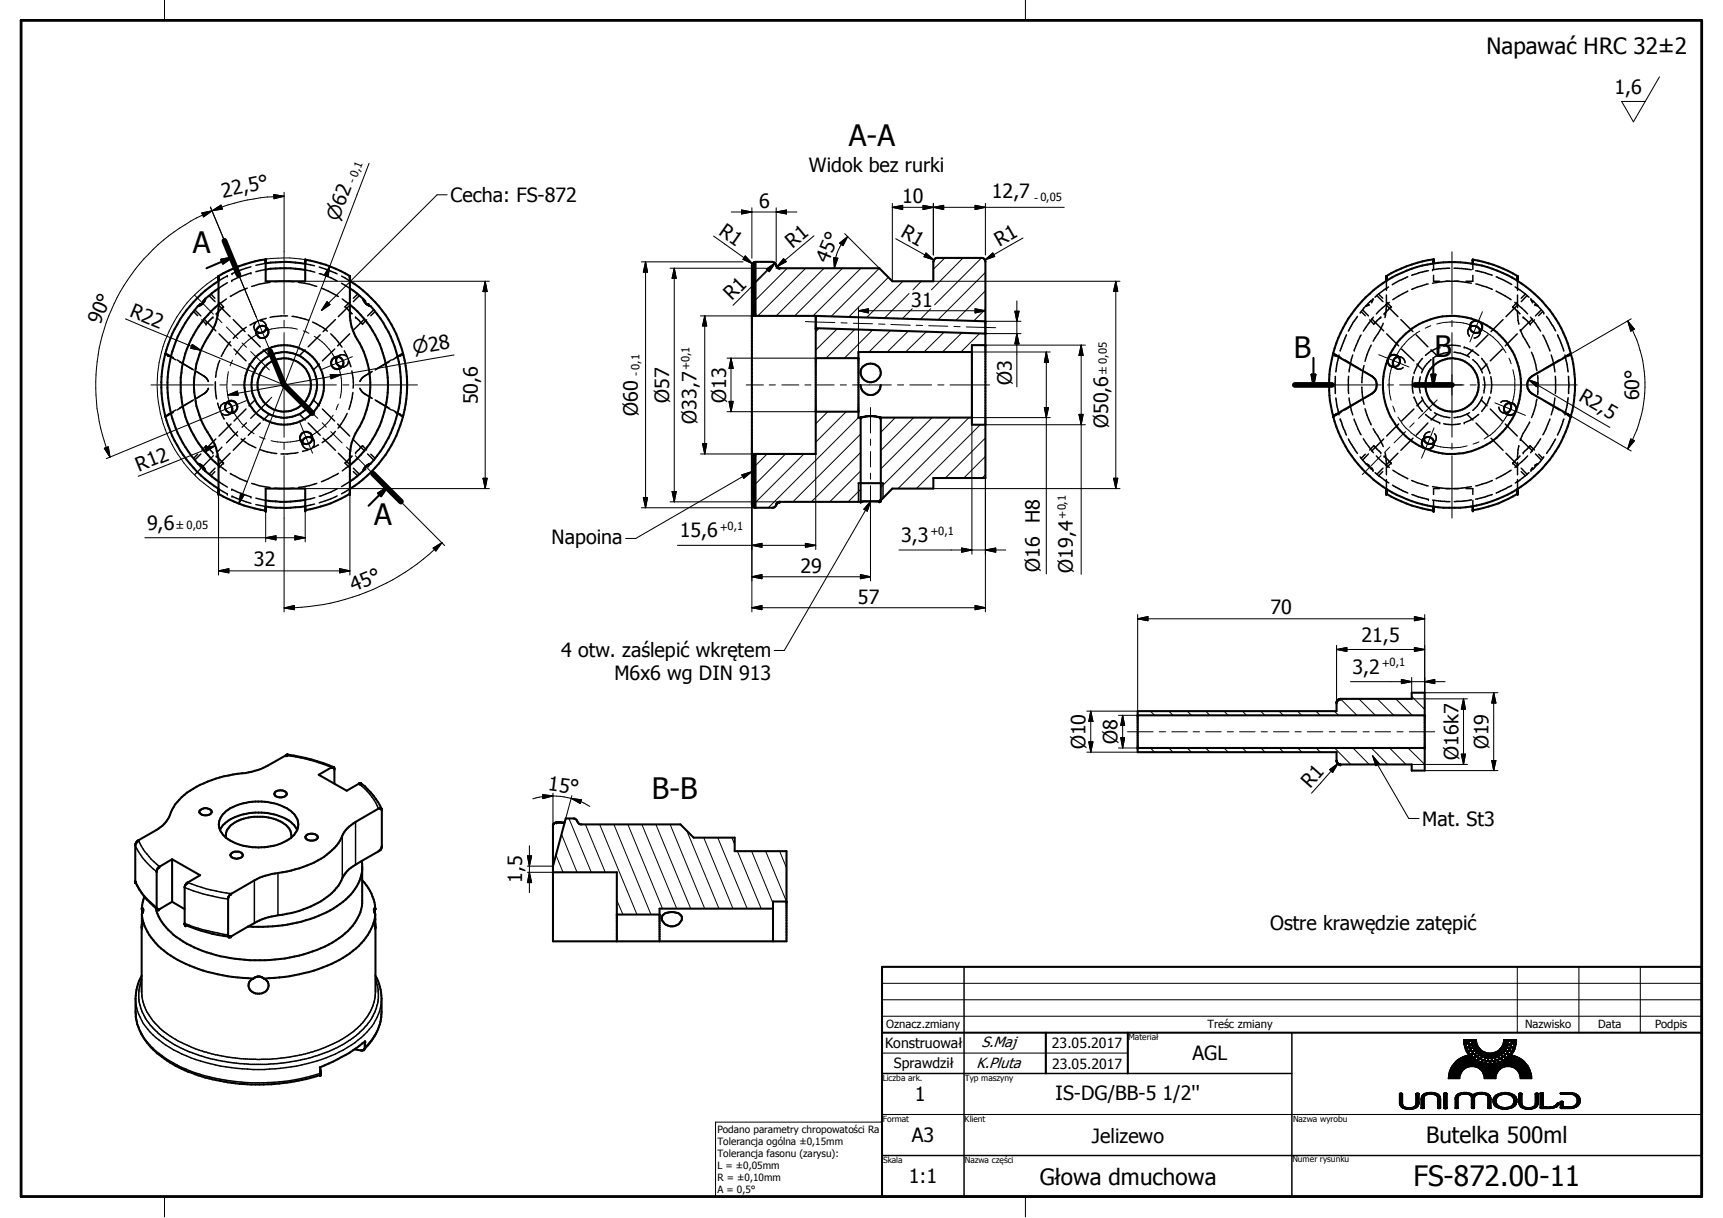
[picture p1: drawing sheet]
<svg xmlns="http://www.w3.org/2000/svg" width="297mm" height="210mm" viewBox="0 0 297 210" stroke-linecap="round" stroke-linejoin="round" font-family="sans-serif">
<defs><g id="words">
<g font-size="5.1">
<text x="146.3" y="25.1">A-A</text>
<text x="33.3" y="43.5">A</text>
<text x="223.1" y="61.7">B</text>
<text x="247.3" y="61.6">B</text>
<text x="64.5" y="90.4">A</text>
<text x="112.4" y="137.8">B-B</text>
</g>
<text font-size="4.8" x="243.7" y="204.4">FS-872.00-11</text>
<g font-size="3.9">
<text x="256.3" y="9.4">Napawać HRC 32±2</text>
<text x="245.9" y="197.1">Butelka 500ml</text>
<text x="179.2" y="204.1">Głowa dmuchowa</text>
</g>
<g font-size="3.4">
<text x="278.3" y="16.2">1,6</text>
<text x="139.4" y="29.6">Widok bez rurki</text>
<text x="38.4" y="34" transform="rotate(-11 38.4 34)">22,5°</text>
<text x="77.7" y="34.8">Cecha: FS-872</text>
<text x="130.8" y="35.8">6</text>
<text x="155.5" y="35.1">10</text>
<text x="171" y="34.2">12,7</text>
<text x="123.7" y="40.3" transform="rotate(35 123.7 40.3)">R1</text>
<text x="155.1" y="40.7" transform="rotate(29 155.1 40.7)">R1</text>
<text x="136.6" y="42.9" transform="rotate(-40 136.6 42.9)">R1</text>
<text x="142.8" y="45.4" transform="rotate(-67 142.8 45.4)">45°</text>
<text x="172.3" y="42.6" transform="rotate(-30 172.3 42.6)">R1</text>
<text x="126.2" y="51.9" transform="rotate(-45 126.2 51.9)">R1</text>
<text x="157.1" y="52.9">31</text>
<text x="17.3" y="56.1" transform="rotate(-67 17.3 56.1)">90°</text>
<text x="22.2" y="54.4" transform="rotate(23 22.2 54.4)">R22</text>
<text x="82.4" y="69.6" transform="rotate(-90 82.4 69.6)">50,6</text>
<text x="110" y="71.7" transform="rotate(-90 110 71.7)">Ø60</text>
<text x="115.4" y="69.4" transform="rotate(-90 115.4 69.4)">Ø57</text>
<text x="125.2" y="69.4" transform="rotate(-90 125.2 69.4)">Ø13</text>
<text x="174.5" y="66.4" transform="rotate(-90 174.5 66.4)">Ø3</text>
<text x="272" y="68.9" transform="rotate(30 272 68.9)">R2,5</text>
<text x="282.6" y="69" transform="rotate(-90 282.6 69)">60°</text>
<text x="120.1" y="73.1" transform="rotate(-90 120.1 73.1)">Ø33,7</text>
<text x="191" y="73.8" transform="rotate(-90 191 73.8)">Ø50,6</text>
<text x="24" y="81.4" transform="rotate(-22 24 81.4)">R12</text>
<text x="25.4" y="91.4">9,6</text>
<text x="95.1" y="93.7">Napoina</text>
<text x="117.2" y="92.6">15,6</text>
<text x="155.4" y="93.4">3,3</text>
<text x="43.8" y="97.6">32</text>
<text x="138" y="98.7">29</text>
<text x="179.2" y="98.6" transform="rotate(-90 179.2 98.6)">Ø16 H8</text>
<text x="185" y="98.7" transform="rotate(-90 185 98.7)">Ø19,4</text>
<text x="61" y="102.1" transform="rotate(-22 61 102.1)">45°</text>
<text x="147.9" y="104">57</text>
<text x="219" y="105.9">70</text>
<text x="96.8" y="113.2">4 otw. zaślepić wkrętem</text>
<text x="234.7" y="110.6">21,5</text>
<text x="105.9" y="117.2">M6x6 wg DIN 913</text>
<text x="233.2" y="116.1">3,2</text>
<text x="187.2" y="129.2" transform="rotate(-90 187.2 129.2)">Ø10</text>
<text x="192.7" y="128.2" transform="rotate(-90 192.7 128.2)">Ø8</text>
<text x="251.4" y="130.9" transform="rotate(-90 251.4 130.9)">Ø16k7</text>
<text x="256.6" y="129.2" transform="rotate(-90 256.6 129.2)">Ø19</text>
<text x="94.4" y="136.2" transform="rotate(7 94.4 136.2)">15°</text>
<text x="225.8" y="136" transform="rotate(-48 225.8 136)">R1</text>
<text x="245.2" y="142.3">Mat. St3</text>
<text x="90" y="152.1" transform="rotate(-90 90 152.1)">1,5</text>
<text x="218.9" y="160.2">Ostre krawędzie zatępić</text>
<text x="205.6" y="182.7">AGL</text>
<text x="157.7" y="189.8">1</text>
<text x="182" y="189.6">IS-DG/BB-5 1/2''</text>
<text x="157.2" y="196.8">A3</text>
<text x="188.3" y="196.9">Jelizewo</text>
<text x="156.7" y="203.9">1:1</text>
</g>
<g font-size="3.2">
<text x="58.4" y="38.3" transform="rotate(-69 58.4 38.3)">⌀62</text>
<text x="71.4" y="61.1" transform="rotate(-10 71.4 61.1)">⌀28</text>
</g>
<g font-size="2.6">
<text x="168.4" y="184">K.Pluta</text>
<text x="169.2" y="180.4">S.Maj</text>
</g>
<g font-size="2.4">
<text x="152.6" y="180.6">Konstruował</text>
<text x="154.1" y="184.1">Sprawdził</text>
<text x="181.4" y="180.6">23.05.2017</text>
<text x="181.4" y="184.2">23.05.2017</text>
</g>
<g font-size="1.9">
<text x="61.3" y="31.7" transform="rotate(-69 61.3 31.7)">- 0,1</text>
<text x="178.3" y="34.8">- 0,05</text>
<text x="110.3" y="64.9" transform="rotate(-90 110.3 64.9)">- 0,1</text>
<text x="119" y="63.8" transform="rotate(-90 119 63.8)">+0,1</text>
<text x="183.8" y="89.4" transform="rotate(-90 183.8 89.4)">+0,1</text>
<text x="124.1" y="91.4">+0,1</text>
<text x="160.4" y="92.2">+0,1</text>
<text x="238.2" y="114.9">+0,1</text>
<text x="152.8" y="177.1">Oznacz.zmiany</text>
<text x="208.2" y="177.1">Treśc zmiany</text>
<text x="262.9" y="177.2">Nazwisko</text>
<text x="275.5" y="177.2">Data</text>
<text x="285.3" y="177.1">Podpis</text>
</g>
<g font-size="1.8">
<text x="190.8" y="64.4" transform="rotate(-90 190.8 64.4)">±0,05</text>
<text x="30.4" y="91.1">±0,05</text>
</g>
<g font-size="1.7">
<text x="123.7" y="195.2">Podano parametry chropowatości Ra</text>
<text x="123.7" y="197.3">Tolerancja ogólna ±0,15mm</text>
<text x="123.7" y="199.3">Tolerancja fasonu (zarysu):</text>
<text x="123.7" y="201.4">L = ±0,05mm</text>
<text x="123.7" y="203.5">R = ±0,10mm</text>
<text x="123.7" y="205.5">A = 0,5°</text>
</g>
<g font-size="1.5">
<text x="194.6" y="179.2">Materiał</text>
<text x="152.2" y="186.3">Liczba ark.</text>
<text x="166.3" y="186.2">Typ maszyny</text>
<text x="152.2" y="193.3">Format</text>
<text x="166.3" y="193.3">Klient</text>
<text x="222.9" y="193.4">Nazwa wyrobu</text>
<text x="152.2" y="200.5">Skala</text>
<text x="166.3" y="200.5">Nazwa części</text>
<text x="222.8" y="200.3">Numer rysunku</text>
</g>
</g></defs>
<g fill="none" stroke="#000" stroke-width=".25">
<path d="M33.4 53.7l.7 .7M33.6 53.4l1 1M34.5 52.3h.1M34.5 52.3l-.4 .4M34.8 55.1l.7 .7M35 51.9h.1M35.1 54.9l2.1 2.1M35.4 51.5l-.4 .4M35.5 55.8h.1M36 50.9l1.1 1.1M36.4 50.7l.6 .7M36.7 54.7h.1"/>
<path d="M36.7 54.7l-1.2 1.1M37.3 54.1h.1M37.6 52.5l2.1 2.1M37.8 57.5l2 2.1M37.8 52.1l.7 .8M38.5 52.9h.1M38.5 52.9l-1.2 1.2M39 51.5l-1.3 1M39.2 47.5h.1M39.2 47.5l-1.5 .9M39.2 48.7l-1.5 1M39.7 58.9l-1.6 2.5"/>
<path d="M40 48.3h.1M40 47.2h.1M40.2 55.1l2 2M42.5 56.4l-1 .7-1.3 1.2M42.6 49.7l-1.2 .5-1.7 .9M42.8 57.7l2.1 2.1M43.3 47h.1M43.3 46l-1.7 .5-1.6 .7M43.3 47l-3.3 1.3M43.9 56.7l.1 .3M44.1 55.6a.98 .98 0 0 0 .1 1.5M44.1 57.3l.1 .3"/>
<path d="M44.9 55.3a1.08 1.08 0 0 1 1 1.1M45.8 45.4l-1.7 .3M45.8 46.4l-1.7 .4M45.8 55.9l.1 .3M45.9 54.9l-1.5 .4-1.3 .7M46.1 56.5l.1 .3M46.6 48.6l-1.9 .4-1.3 .4M47.4 48.6h3.2M49.6 54.4h-1.1l-1.9 .3M50.3 54.5l2.9 .7M51.4 48.6l1.9 .4 1.3 .4M52.6 45.5l1.6 .3"/>
<path d="M52.6 46.5l1.7 .4M53.9 55.5a7.6 7.6 0 0 1 2.5 1.6M55 46l3.1 1.2M55 47.2l2.1 .7 1 .5M55.2 57.7l-2.1 2.1M55.4 49.7l2.9 1.4M57 57.5l2 2.3M57.8 55.1l-2.1 2M58.9 47.6l1.4 .8M58.9 48.8l1.4 .9M59 51.5l1.3 1M60.2 52.1l-.7 .8 1.2 1.2"/>
<path d="M60.3 57.5l-2.1 2.1M60.4 52.5l-2.1 2.1M61.3 54.7h.1M61.3 54.7l1.2 1.1 .7-.7M61.7 50.7l-.8 .7M62 50.9l-1.1 1.1M62.6 51.5l.4 .4M62.9 54.9l-2.1 2.1M63 51.9h.1M63.5 52.3h.1M63.5 52.3l.4 .4M64.4 53.4l-1 1"/>
<path d="M64.7 53.7l-.8 .7M232.1 57.7l-1 2.8M234 54.5l-.7 1.1-.9 1.5M234.7 53.7l.7 .7M234.7 57.7l-1.2 2.8M234.9 53.4l1 1M236 52.5h.1M236 52.5l-.5 .2M236.4 59.5l-.7 1.6-.4 1.2M236.5 52h.1M236.5 51.7l-1.3 1.3-.7 .9M236.5 54.9l2 2.1"/>
<path d="M236.7 51.6h.1M236.7 51.5l-.2 .5M236.8 54.7l-1.8 2.4M237.4 50.9l1 1.1M237.7 50.7l.7 .7M238 54.7h.1M238 54.7l-1.1 1.1-.8-.7M238.5 55.7l-.7 1.4-1.1 1.7M238.6 54.1h.1M238.9 52.5l2.1 2.1M239 48.4v1.6M239 50.8v1.8"/>
<path d="M239 52.7l-.2 2M239.1 57.5l2 2.1M239.1 52.1l.7 .8M239.4 49.4l-2.4 1.8M239.5 52.1l-2.2 2M239.8 52.9h.1M239.8 52.9l-1.2 1.2M241.5 55.1l2.1 2M242.7 47.7l-2.7 1.4M242.7 50.2l-2.6 1.4M244.1 57.7l2.1 2.1M246.2 48.9l-2.8 1"/>
<path d="M246.2 46.7l-1.6 .3-1.2 .5M247 46.5h.1M247.1 47.5v1h1.1M247.1 45.4v1M248.2 59.8h.1M248.2 59.8l-1.5 .7-1 .8M248.9 59.6l1.4-.1 1.5 .1M249.3 48.5h2.2M249.5 48.5l-2.5 .3M249.9 46.2l-2.9 .3M250.7 46.2l3 .3M251.2 48.5l2.5 .3"/>
<path d="M252.4 59.8h.1M252.4 59.8a6.8 6.8 0 0 1 2.5 1.5M253.2 56.5l-.1 .3M253.4 56.4a1.03 1.03 0 0 0-.1 1.6M253.5 55.9l-.1 .3M253.9 47.5v1h-1.2M253.9 45.5v.9M254.4 46.7l2.9 .7M254.4 48.9l2.9 1M255.2 57.1v.2a1.07 1.07 0 0 1-1.1 1M255.2 57.3l-.1 .3M255.4 56.7l-.1 .3"/>
<path d="M256.5 57.7l-2 2.1M257.9 47.7l2.7 1.3M257.9 50.2l2.6 1.4M259.1 55.1l-2.1 2M260.8 52.9h.1M260.8 52.9l1.2 1.2M261.2 52.1l2.2 2M261.2 49.4l2.4 1.8M261.5 52.1l-.7 .8M261.6 57.5l-2.1 2.1M261.6 48.4v1.6M261.6 50.8v2.2"/>
<path d="M261.6 53.5l.2 2.4M261.7 52.5l-2.1 2.1M262.1 56.8l.5 1.2 1.1 1.9M262.6 54.7h.1M262.6 54.7l1.2 1.1M263 50.7l-.7 .7M263.3 50.9l-1 1.1M263.8 55.8h.1M263.9 54.7l1.7 2.4M263.9 51.5l.3 .5M264.1 51.7l1.6 1.7M264.2 52h.1"/>
<path d="M264.2 54.9l-2.1 2.1M264.5 55.1l-.7 .7M264.6 52.5h.1M264.6 52.5l.6 .2M265.7 53.4l.4 .5M265.7 53.4l-1 1M266 53.7l-.7 .7M266 57.7l1.2 2.8M266.1 53.9h.1M266.6 54.5l1.6 2.5M268.5 57.7l1.1 2.8M28.5 61h.1"/>
<path d="M28.5 71.7h.1M28.5 60.8l1.4 .8M28.6 61h.1M28.6 71.7h.1M28.6 71.6h.1M28.6 61l.1 .1M28.6 71.6l-.1 .1M28.7 71.6h-.1M28.9 61.2h.1M28.9 71.5h.1M28.9 61.2l.1 .1M29 61.3h.1"/>
<path d="M29 61.3l1.3 .7M29.9 71.1l-1.4 .7M30.3 70.7l-1.4 .8M30.5 62l2.7 1.6M30.9 62.4l2.5 1.4M33.2 69l-2.7 1.7M33.4 68.9l-2.5 1.4M33.9 64l1.3 .8 .4 .4 .3 .4M33.9 64.1l1.5 .9 .3 .4M34.1 78.3l-.7 .7M34.1 79.9l.4 .4M34.6 78.2l-1 1.1"/>
<path d="M35.5 76.8h.1M35.5 76.8l-.7 .8M35.5 76.8l1.2 1.2M35.7 67.3l-.3 .4-1.5 .9M35.9 67.1l-.3 .4-.4 .4-1.3 .8M35.9 65.6v.1M35.9 66.9v.2M36.7 78h.1M37.1 65.8l.2 2.9M37.2 75.6l-2.1 2.1M37.3 78.6h.1M37.3 78.6l1.2 1.2"/>
<path d="M37.5 69.5l1.1 2.7M37.9 62.1l-.6 2-.1 .9M38.3 71.2l.6 .3 .8-.2M38.5 79.8h.1M38.5 79.8l-.7 .8M38.9 69.4l-.3 .1M39.1 69.4a1.01 1.01 0 0 0-1.2 1.1M39.1 72.9l1.1 1.5 .8 .7M39.5 69.2l-.3 .1M39.7 78.1l-2.1 2.1M39.7 71.3l-.3 .2M39.8 71.2l-.1 .1"/>
<path d="M39.8 73.1l-2 2M40.3 71.1l-.3 .1M40.3 60.2l2.1 2M41.6 75.6l1.3 1 1.2 .6M42.2 75.5l-2 2.1M42.4 70.5l-2.1 2.1M42.9 62.7l1.1 1.1M44 68.9l-1.1 1M44.8 77.5l1.3 .4 1.6 .2M44.9 72.9l-2.1 2.1M45.4 60.3l1 1M46.4 71.4l-1 1"/>
<path d="M51.4 78l-1.9 .2h-1.1M51.6 71.4l1 1M51.8 75.9l.1 .3M52 76.5l.2 .3M52.1 76.3a1.01 1.01 0 0 0 1 1.1M52.6 60.3l-1 1M53.1 72.9l2.1 2.1M53.8 75.1l.1 .3M53.8 75.6a1.03 1.03 0 0 1 .1 1.5M54 68.9l1.1 1M54 75.6l.1 .3M54.9 76.7l-1.4 .6-1.3 .5"/>
<path d="M55.1 62.7l-1.1 1.1M55.6 70.5l2.1 2.1M55.7 75.5l2.1 2.1M57.7 60.2l-2.1 2M57.8 74.3l-.7 .8-1.6 1.2M58 61.5l-.3 .1M58.2 73.1l2.1 2M58.3 78.1l2.1 2.1M58.6 61.2l-.3 .1M58.8 63.4l-.3 .1M59.3 60.5l1.2 2.7M59.4 63.2l-.3 .1"/>
<path d="M59.8 61.4a1.11 1.11 0 0 0-1.6 .1M59.9 71.2l-1.6 2.6M60.1 62.2a1.02 1.02 0 0 1-1.1 1M60.7 63.9l.2 1.2v1.8M60.7 78.6l-1.2 1.2 .7 .8M60.8 75.6l2.1 2.1M60.8 67.6l-.1 1-.5 2M61.3 78h.1M62.1 66.9l.3 .6M62.4 67.5l1.6 1.1M62.4 67.5l.2 .2M62.4 65.2l-.3 .5"/>
<path d="M62.6 65l-.2 .2M62.8 67.9l1.4 .8M63.2 77.6l-.7-.8-1.2 1.2M63.4 78.2l1 1.1M63.9 79.9l-.4 .4M63.9 78.3l.8 .7M64 64.1l-1.6 1.1M64.2 64l-1.4 .8M64.7 68.9l2.4 1.4M64.8 69l2.7 1.7M67.1 62.4l-2.4 1.4M67.5 62l-2.7 1.6"/>
<path d="M67.6 70.7l1.5 .8M68.2 71.1l1.3 .7M69.1 71.5h.1M69.1 61.2h.1M69.1 61.2l-1.5 .8M69.3 71.6h.1M69.3 61.1h.1M69.4 71.6h.1M69.4 61h.1M69.4 61l-.1 .1M69.4 71.6l.1 .1M69.4 71.7h.1"/>
<path d="M69.5 71.7h.1M69.5 61h.1M69.5 60.8l-1.3 .8M69.5 61h-.1M229.8 60.8l1.4 .8M230.2 64.9v2.9M230.3 68.6l.5 2.9M230.8 61.2l-.5 2.9M231.1 72.2h.1M231.1 72.2l1 2.8M231.2 71.1l-1.4 .7M231.9 62l2.6 1.6"/>
<path d="M232.4 75.6l1.6 2.5M232.5 64.9v2.9M232.6 68.6l.6 2.9M233.2 61.2l-.6 2.9M233.5 72.2l.6 1.8 .6 .9M234.5 69l-2.6 1.7M234.5 78.7l.4 .6M234.8 66.7l.4 3M234.9 79.3l1.6 1.6M235 75.6l1.8 2.4M235.2 64l1.3 .8 .8 .9M235.2 63l-.4 3"/>
<path d="M235.3 70.4l1.1 2.8M235.4 78.3l-.7 .7M235.5 79.9l.5 .3M235.9 78.2l-1 1.1M236.1 77.6l.8-.8 1.1 1.2M236.7 73.9l1.1 1.7 .7 1.4M237.3 66.9l-.8 1-1.3 .8M237.3 78.6l2.2 2M238 78h.1M238.5 75.6l-2 2.1M238.6 78.6h.1M238.6 78.6l1.2 1.2"/>
<path d="M238.8 77.9l.2 2.1v1.8M239.8 79.8h.1M239.8 79.8l-.7 .8M239.9 63.2l.3 .1M240.4 63.2a1.12 1.12 0 0 0 1.5 .1M240.5 63.4l.2 .1M240.7 61.2l.3 .1M241 78.1l-2.1 2.1M241.1 61.5l.7 .2 .4 .5v.3M241.1 73.1l-2 2M241.3 61.5l.3 .1M241.6 60.2l2.2 2"/>
<path d="M243.6 75.5l-2.1 2.1M243.6 64.9l-.1 1.4 .1 1.5M243.8 70.5l-2.2 2.1M243.8 64.2h.1M243.8 68.5h.1M243.8 68.5a6.1 6.1 0 0 0 1.4 2.4M244.3 62.7l1 1.1M244.9 64.9a5.2 5.2 0 0 0 0 2.8M245.1 68.4l.6 1.2 1 1.1M245.2 61.8l-.7 .9-.7 1.5M245.3 68.9l-1 1M245.3 75.6l-.1 .3"/>
<path d="M245.6 75.1l-.2 .3M245.7 71.4l1 .8 1.5 .7M246.2 72.9l-2.1 2.1M246.5 74.4h-.1a1.07 1.07 0 0 0-1 1.2M246.7 60.3l1 1M246.7 62a5.6 5.6 0 0 0-1.6 2.3M247.3 76.5l-.2 .3M247.3 71.1l1.6 .7 1.1 .2M247.3 74.8a1.01 1.01 0 0 1-.1 1.5M247.5 75.9l-.1 .3M247.7 71.4l-1 1M248.2 72.9h.1"/>
<path d="M248.9 73l1.4 .2 1.5-.2M250 60.7l-1.1 .2-1.6 .7M250.7 60.7l1.1 .2 1.5 .7M252.4 72.9h.1M252.9 71.4l1 1M253.3 71.1l-1.5 .7-1.1 .2M253.9 60.3l-1 1M253.9 62l.8 .7 .9 1.6M254.5 72.9l2 2.1M254.9 71.4l-.1 .1a6.3 6.3 0 0 1-2.4 1.4M255.4 68.9l1 1M255.4 61.8l1.1 1.4 .3 1"/>
<path d="M255.6 68.4l-.9 1.6-.8 .7M255.8 64.9l.2 1.4-.2 1.4M256.4 62.7l-1 1.1M256.8 64.2h.1M256.8 68.5h.1M256.8 68.5l-.3 1-1.1 1.4M256.9 70.5l2.1 2.1M257 64.9l.2 1.4-.2 1.5M257 75.5l2.1 2.1M258.4 70.1v.3a1.1 1.1 0 0 0 1 .8M258.7 69.3l.4-.2a1.16 1.16 0 0 1 1.2 .3M259 60.2l-2.1 2"/>
<path d="M259.1 71.1l.4 .1M259.5 73.1l2.1 2M259.6 78.1l2.1 2.1M259.6 71.3l.3 .2M259.9 69.2l.3 .1M260.4 69.4l.4 .1M260.8 79.8h.1M260.8 79.8l.7 .8M261.6 79.7v2.1M261.8 76.8l-.2 2.4M262 78.6l-1.2 1.2M262.1 75.6l2.1 2.1"/>
<path d="M262.6 78h.1M263.4 78.6l-2.2 2M263.4 66.9l.2 .4 .5 .6 1.4 .8M263.7 72.7l-1.1 2-.5 1.2M263.8 76.8h.1M263.8 76.8l.7 .8M263.8 76.8l-1.2 1.2M264 60.7l.5 1.4 .5 1.8M264.7 78.2l1 1.1M265 68.8l-.5 1.8-.5 1.4M265.1 64.7v3.3M265.2 79.9l-.6 .3"/>
<path d="M265.3 78.3l.7 .7M265.5 64l-1.4 .8-.5 .6-.2 .3M265.6 75.6l-1.7 2.4M266.1 78.7l-.6 .9-1.3 1.3M266.1 69l2.7 1.7M267.2 72.2l-1.2 2.7M267.4 61.2l.5 1.7 .2 1.2M268.1 68.6l-.2 1.2-.5 1.7M268.1 64.9v2.9M268.2 75.6l-1.6 2.5M268.8 62l-2.7 1.6M269.5 71.1l1.3 .7"/>
<path d="M269.6 72.2l-1.1 2.8M269.8 61.2l.5 2.9M270.3 68.5l-.5 3M270.4 64.9v2.9M270.8 60.8l-1.3 .8M34.5 80.3h.1M35 80.8h.1M35 80.8l.4 .4M37 81.3l-.6 .7M37.1 80.7l-1.1 1M37.7 84.2l1.5 .9M37.7 83l1.5 .9"/>
<path d="M37.7 80.2l1.3 1M39.2 85.1h.1M39.7 81.6l1.7 .9 1.2 .5M40 84.3h.1M40 84.3l3.3 1.3M40 85.5h.1M40 85.5l3.3 1.2M43.3 85.6h.1M43.4 83.3l1.3 .4 1.9 .3M44.1 87l1.7 .3M44.1 85.9l1.7 .3M47.4 84.1h3.2"/>
<path d="M54.2 86.9l-1.6 .3M54.3 85.8l-1.7 .3M54.6 83.3l-1.3 .4-1.9 .3M58.1 85.5l-3.1 1.2M58.1 84.2l-1 .6-2.1 .7M58.3 81.6l-2.9 1.4M60.3 84.2l-1.4 .9M60.3 83l-1.4 .9M60.3 80.2l-1.3 1M60.9 80.7l1.1 1M60.9 81.3l.8 .7M63 80.8h.1"/>
<path d="M63 80.8l-.4 .4M63.5 80.3h.1M148 83.3v3.2M152.2 83.3v2.6M236 80.2h.1M236.5 80.6h.1M236.5 80.6l.2 .6M237.1 81.4l2.3 1.8M238.4 81.3l-.7 .7M238.4 80.7l-1 1M239 82.6v1.6M240.1 83.6l2.6 1.4"/>
<path d="M240.1 81l2.6 1.5M243.4 82.8l2.8 .9M243.4 85.2l1.1 .4 1.7 .5M246.2 86.1h.1M247 86.2l3 .2M247 83.9l2.5 .3M247.1 86.3v1M248.2 84.2h-1.1v1M249.3 84.2h2.2M252.7 84.2h1.2v1M253.7 86.1l-3 .3M253.7 83.9l-2.5 .3"/>
<path d="M253.9 86.2v1M257.3 85.2l-2.9 .8M257.3 82.8l-2.9 .9M260.5 81l-2.6 1.5M260.6 83.7l-2.7 1.3M261.6 82.6v1.6M262.3 80.7l1 1M262.3 81.3l.7 .7M263.6 81.4l-1.8 1.5-.6 .3M264.2 80.6h.1M264.2 80.6l-.3 .6M264.6 80.2h.1"/>
<path d="M49.3 130.2a31 31 0 0 1 7.8 2M61.9 135a10.6 10.6 0 0 1 3.3 4.4M23.3 145.7a11.8 11.8 0 0 0 3.7 4.5M23.3 151.9a10.6 10.6 0 0 0 3.7 4.5M23.9 144.8a10 10 0 0 0 3.6 4.6M31.8 153a31.7 31.7 0 0 0 7.5 1.9M31.8 159.1a38.3 38.3 0 0 0 7.5 2M32.3 152.1a30.3 30.3 0 0 0 7.6 1.9M43.9 151.7v7.4M47.9 150.5v7.2M59 144v7.3M61.3 141.6v7.4"/>
<path d="M23.4 172.1a9.7 9.7 0 0 0 4.6 7.6 27 27 0 0 0 14.7 4.5 31.3 31.3 0 0 0 16.5-3.3 12.9 12.9 0 0 0 6-6.1l.5-1.7 .1-1M23.4 174.4a9.6 9.6 0 0 0 4.6 7.5 25.6 25.6 0 0 0 12.7 4.5 34 34 0 0 0 14.6-1.4M24.4 170.9l.2 1.7a9.5 9.5 0 0 0 2.1 3.7l.6 .7a21.8 21.8 0 0 0 10.5 4.9l3.8 .6h4.9a32.4 32.4 0 0 0 8.7-1.7l2-.8a13.1 13.1 0 0 0 7-6.4l.3-1 .2-1.7M24.4 168.8l-.4 2.1a6.1 6.1 0 0 0 .4 3.2l.4 .9a14.1 14.1 0 0 0 5.1 5 29.1 29.1 0 0 0 9.4 3l3.8 .4h2.9a34.7 34.7 0 0 0 9.3-1.7 18.8 18.8 0 0 0 6.6-3.6 9.2 9.2 0 0 0 3.3-6v-1.7l-.5-1.6M65.8 174.4a8.6 8.6 0 0 1-2.9 6.2M166.2 166.6v39.6M222.7 178v28.2M152.1 199.1h141.3M152.1 185h70.6"/>
</g>
<g fill="none" stroke="#000" stroke-width=".35">
<path d="M37.7 48.4a21.2 21.2 0 0 0 0 35.8M37.7 49.7l-2.3 1.8-.4 .7-.7 .5a14 14 0 0 0-3.2 4.5 20 20 0 0 0 3.1 22.7 1.68 1.68 0 0 1 1.1 .9l.1 .4 2.3 1.8M37.7 52.5a17.9 17.9 0 0 0 0 27.7M37.7 47.6a22 22 0 0 1 8.1-2.9v3.8h6.8v-3.8a21.3 21.3 0 0 1 7.7 2.9l.1 7.6a9.2 9.2 0 0 0 1.6 4 14.9 14.9 0 0 1-.7 15.5 8 8 0 0 0-1 3.4v7l-.8 .5a21.3 21.3 0 0 1-6.9 2.3v-3.7h-6.8v3.8a23 23 0 0 1-8.1-2.9v-5.7a7.8 7.8 0 0 0-1.5-4.3 15.5 15.5 0 0 1 .3-18 7.4 7.4 0 0 0 1.2-3.8zM38.1 44.7l1.8-.3-1.5 1zM39.9 44.4l-4.3 1.8M45.8 45.4l1.7-.2a17.1 17.1 0 0 1 5.1 .3M45.8 46.4l1.7-.1a19.2 19.2 0 0 1 5.1 .2M45.9 56.4a1.09 1.09 0 0 1-1.7 .7M60.3 48.4a21.2 21.2 0 0 1 0 35.8M60.3 49.7l2.3 1.8a2.1 2.1 0 0 0 1.2 1.2 20 20 0 0 1 0 27.2l-.6 .3-.3 .4-.3 .6-.5 .5-1.8 1.3M60.3 52.5a17.9 17.9 0 0 1 0 27.7"/>
<path d="M129.6 54.4h11M134.1 46.1h.1M140.6 54.4v23.8h-11M140.6 54.4l29.3 1M140.6 56.6l29.3 .9M169.9 59.5h-2.3v13.7h2.3M247.1 45.4v-.7a22.1 22.1 0 0 0-8.1 2.9v.8M253.4 56.4a1.07 1.07 0 0 1 1.1-.2 1.07 1.07 0 0 1 .7 .9M253.9 45.5v-.8a21.3 21.3 0 0 1 7.7 2.9v.8M39.1 69.4a1.08 1.08 0 0 1 .7 1.8M53.8 75.6a1.05 1.05 0 0 0-1.7 .7M58.2 61.5a1.08 1.08 0 0 0-.2 1.1 1.08 1.08 0 0 0 1 .6"/>
<path d="M140.6 61.7h7.4M140.6 71h7.4M148.4 66.3a1.74 1.74 0 0 0 1.7 1.8 1.74 1.74 0 0 0 1.7-1.8M148.4 72v14.5M148.6 63.3a1.77 1.77 0 0 1 2.1-.6 1.77 1.77 0 0 1 1.1 1.9 1.72 1.72 0 0 1-2.3 1.2 1.72 1.72 0 0 1-.9-2.5zM151.8 72v14.2M167.6 60.7h-19.6v11.3l1.6-.3 1.4 .1 .7 .2h15.9M226.1 64.6h.7l-.4 1.7zM226.4 61.7v4.6M229.8 71.7a21.2 21.2 0 0 0 19.1 15.8 20.7 20.7 0 0 0 10.1-1.9 20.9 20.9 0 0 0 11.8-13.9M229.8 61l6.7 3.8a1.75 1.75 0 0 1 0 3.1l-6.7 3.8M229.8 61a21.1 21.1 0 0 0 0 10.7"/>
<path d="M229.8 61a21.2 21.2 0 0 1 20.5-15.8 21.2 21.2 0 0 1 20.5 15.8M230.3 61.3h.1M241.1 61.5a1.1 1.1 0 0 0-.7 1.7M245.4 75.6a1.09 1.09 0 0 0 1.8 .7M246.8 64.6h.7l-.4 1.7zM247.1 61.7v4.6M260.3 69.4a1.08 1.08 0 0 1-.8 1.8M261.3 70.9a11.9 11.9 0 0 0-5.9-15.3 11.9 11.9 0 0 0-15.5 5 11.9 11.9 0 0 0 4.1 15.9l2 .9M261.3 70.9a11.9 11.9 0 0 1-15.3 6.5M270.8 61l-6.6 3.8a1.78 1.78 0 0 0 0 3.1l6.6 3.8M270.8 61a19.9 19.9 0 0 1 0 10.7M52.6 87.2a21.2 21.2 0 0 1-6.8 .1"/>
<path d="M52.6 86.1l-.8 .2a18.6 18.6 0 0 1-6-.1M65.2 85l1.5-1-1 1.5zM66.7 84l-3.2 3.2M133.8 87h.1M148 83.3h4.2M151.8 86.2l2-2h7.1v-1.8h9l-.1-37.6-.5-.4-8 .1-.3 .3-.1 .3v3.4h-7.1l-2.2-2.3h-17.2l-.5-.4a.84 .84 0 0 0-.8-.7h-2.8l-.4 .2-.3 .4v41.3l.3 .4 .2 .1h3.2l.3-.1 .2-.4M151.8 86.2l-.2 .2-17.3 .1-.3 .1-.2 .4M239 84.2v.9a22.2 22.2 0 0 0 8.1 2.9v-.7M261.6 84.2v.9a19.9 19.9 0 0 1-7.7 2.8v-.7M34.5 139.7a1.42 1.42 0 0 1 2 .1 .93 .93 0 0 1-1.3 .7h-.2a.62 .62 0 0 1-.5-.8zM39 139.7a10.3 10.3 0 0 1 11.1 0 2.68 2.68 0 0 1 .3 4.4 9.3 9.3 0 0 1-7.4 1.8l-2-.4a4.4 4.4 0 0 1-3.2-3.1 3 3 0 0 1 1.2-2.7zM47.5 136.5a1.52 1.52 0 0 1 1.9 .1 .69 .69 0 0 1-.8 .8h-.6l-.5-.2-.2-.4z"/>
<path d="M49.6 130l-3.4 1.9a13.9 13.9 0 0 1-6 1.6 18.2 18.2 0 0 0-8.9 3.9 9.2 9.2 0 0 0-2.3 3.7 5.5 5.5 0 0 1-2 1.9l-3.1 1.8-.3 .2-.3 .5v6.5l1.5 2.5 2.3 2.2M49.6 130v.1M49.6 130l4.1 .9 3.8 1.3M57.7 135l-.1-2.6a.26 .26 0 0 0-.2-.2 .26 .26 0 0 0-.3 0l-2.2 1.3 4.9 2.8 2.4-1.3a13.2 13.2 0 0 1 3.6 4.4M65.8 139.4v6.6l-.4 .6M65.8 139.4l-.1-.1-.5 .1-3.9 2.2a5.7 5.7 0 0 0-2.7 3.3 12.6 12.6 0 0 1-7.7 4.9l-.7 .2a19.7 19.7 0 0 0-5.9 1.5l-4.5 2.6-.5 .6v6.6l.4 .1 3.1-1.7M196.1 122.6h34.3l.1-1.6a.61 .61 0 0 1 .6-.6h12.3v-1h2.2v13.4h-2.2v-1.1h-12.4l-.5-.3-.1-1.8h-34.3zM196.1 123.3h49.5M196.1 128.9h49.5M23.8 144.8h.1M24.4 159.9h.1M24.5 156.5l.2 .1v.5l-.2 .4-.1 1.9v11.5"/>
<path d="M24.5 156.5v.9M24.5 158.3v1.7M24.5 157.6a9.6 9.6 0 0 0 4.3 6.7 27.6 27.6 0 0 0 14.9 4.4M24.9 154.6l-.4 1.9M27.2 149.6h.1M29.7 148.1l-2.3 1.3-.4 .6v6.5l.1 .2M29.7 155.4l-2.2 1.3h-.4M29.7 148.1l4.8 2.7-2.3 1.3-.4 .7v6.5l.2 .1a29.7 29.7 0 0 0 7.5 2M29.7 148.1v7.3M29.7 155.4l2.1 1.3M32 152.5h.1M37.9 143a5.6 5.6 0 0 1 4-2.7 10.2 10.2 0 0 1 8.2 1.3l.6 .6 .5 .8"/>
<path d="M38.9 144.4a2.68 2.68 0 0 1 1.9-2.8 8.2 8.2 0 0 1 8.8 .9l.5 .7 .1 1.2M39.5 154.4v.1M39.9 147l.1-.1a1.44 1.44 0 0 1 1.7 .1 .54 .54 0 0 1 .1 .7 .54 .54 0 0 1-.6 .2 .97 .97 0 0 1-1.5-.7zM52.8 143.9a1.47 1.47 0 0 1 2 .2 .93 .93 0 0 1-1.3 .8 .61 .61 0 0 1-.7-.3 .61 .61 0 0 1 0-.7zM62.4 148.4v7.3a8.8 8.8 0 0 1-4.5 6.4 24.7 24.7 0 0 1-12.2 3.4 25.5 25.5 0 0 1-14.1-3.2 9.8 9.8 0 0 1-4.8-5.8M62.4 148.4l-1.1 .6a5.8 5.8 0 0 0-2.7 3.2 10.8 10.8 0 0 1-5.6 4.3 35.5 35.5 0 0 1-6.7 1.6l-2 .7-1.5 .9M62.4 151.7a7.6 7.6 0 0 1 2.3 4.8M62.4 149.9a8.2 8.2 0 0 1-3.8 5.9 23.3 23.3 0 0 1-13.3 3.9h-2.5M64.5 157.1h.1M64.7 156.5l-.1 .9M64.7 156.5l-.2 .2v.3l.2 .5v1.7v11.7M64.7 158.5v1.5v-.1"/>
<path d="M64.7 157.6a9.6 9.6 0 0 1-4.4 6.7 27.6 27.6 0 0 1-14.8 4.4M65.3 146.6l-2.9 1.8M65.3 146.6h.1M95.3 150.3h11v11.9M97.3 141.8h-1.6l-.4 .4v20h40.3v-15.5h-8.9v-2.3h-7.1l-2.3-2.3h-17.2l-.3-.2-.7-.8h-1.6l-2.2 8.2M106.3 157.6h7.4M114.2 157.8a2.45 2.45 0 0 1 3.2 0l.2 .3a1.74 1.74 0 0 1-1.8 1.6 1.74 1.74 0 0 1-1.7-1.6zM133.3 156.6h-19.6v5.6M135.6 155.4h-2.3v6.8M24.4 168.1l-.4 1-.3 1a12.3 12.3 0 0 0-.3 4.7 10.1 10.1 0 0 0 5 7.7 26.7 26.7 0 0 0 12.9 4.3 32.5 32.5 0 0 0 13.9-1.6v-1.3a27.8 27.8 0 0 0 7.7-4.4v1.1l-.2 .3M43.7 168.7a1.35 1.35 0 0 0-.8 1.6 1.35 1.35 0 0 0 1.5 .9 1.46 1.46 0 0 0 1.6-.5 1.46 1.46 0 0 0 0-1.7l-.5-.3M43.7 168.7a1.27 1.27 0 0 1 1.8 0"/>
<path d="M64.7 168.1l.5 1 .3 1a12.3 12.3 0 0 1 .2 4.7 9.2 9.2 0 0 1-3 6.1M152.1 166.6h141.3v39.6h-141.3zM152.1 178h141.3M180.3 178v7M194.4 178v7M61.1 180.8l1.1 .2 .5-.1"/>
<circle cx="45.2" cy="57.2" r="1.08"/>
<circle cx="254.5" cy="56.3" r="1.07"/>
<circle cx="39.9" cy="70.1" r="1.06"/>
<circle cx="49" cy="66.3" r="4.6"/>
<circle cx="49" cy="66.3" r="6.9"/>
<circle cx="49" cy="66.3" r="5.7"/>
<circle cx="52.8" cy="75.5" r="1.07"/>
<circle cx="58.2" cy="62.5" r="1.07"/>
<circle cx="240.3" cy="62.2" r="1.05"/>
<circle cx="246.2" cy="76.3" r="1.06"/>
<circle cx="250.3" cy="66.3" r="4.6"/>
<circle cx="260.3" cy="70.5" r="1.06"/>
</g>
<g fill="#000">
<circle cx="37.7" cy="47.8" r=".18"/>
<circle cx="37.7" cy="47.6" r=".18"/>
<circle cx="37.7" cy="47.7" r=".18"/>
<circle cx="37.7" cy="48" r=".18"/>
<circle cx="45.8" cy="44.7" r=".18"/>
<circle cx="45.8" cy="44.8" r=".18"/>
<circle cx="45.8" cy="44.9" r=".18"/>
<circle cx="52.6" cy="44.8" r=".18"/>
<circle cx="52.6" cy="44.7" r=".18"/>
<circle cx="52.6" cy="45.2" r=".18"/>
<circle cx="52.6" cy="44.9" r=".18"/>
<circle cx="52.6" cy="45" r=".18"/>
<circle cx="52.6" cy="45.1" r=".18"/>
<circle cx="60.3" cy="47.7" r=".18"/>
<circle cx="60.3" cy="47.6" r=".18"/>
<circle cx="60.3" cy="48" r=".18"/>
<circle cx="60.3" cy="47.8" r=".18"/>
<circle cx="129.6" cy="54.4" r=".18"/>
<circle cx="133.9" cy="45.8" r=".18"/>
<circle cx="134" cy="46" r=".18"/>
<circle cx="134.2" cy="46.1" r=".18"/>
<circle cx="134.3" cy="46.2" r=".18"/>
<circle cx="140.6" cy="54.4" r=".18"/>
<circle cx="140.6" cy="56.6" r=".18"/>
<circle cx="169.9" cy="57.5" r=".18"/>
<circle cx="239" cy="47.6" r=".18"/>
<circle cx="239" cy="47.8" r=".18"/>
<circle cx="239" cy="48" r=".18"/>
<circle cx="239" cy="47.7" r=".18"/>
<circle cx="247.1" cy="44.8" r=".18"/>
<circle cx="247.1" cy="44.9" r=".18"/>
<circle cx="247.1" cy="44.7" r=".18"/>
<circle cx="253.9" cy="45" r=".18"/>
<circle cx="253.9" cy="44.7" r=".18"/>
<circle cx="253.9" cy="44.8" r=".18"/>
<circle cx="253.9" cy="44.9" r=".18"/>
<circle cx="253.9" cy="45.1" r=".18"/>
<circle cx="253.9" cy="45.2" r=".18"/>
<circle cx="261.6" cy="47.6" r=".18"/>
<circle cx="261.6" cy="48" r=".18"/>
<circle cx="261.6" cy="47.8" r=".18"/>
<circle cx="261.6" cy="47.7" r=".18"/>
<circle cx="129.6" cy="78.2" r=".18"/>
<circle cx="148.4" cy="72" r=".18"/>
<circle cx="151.7" cy="72" r=".18"/>
<circle cx="151.8" cy="72" r=".18"/>
<circle cx="167.6" cy="72" r=".18"/>
<circle cx="229.8" cy="61" r=".18"/>
<circle cx="229.8" cy="71.7" r=".18"/>
<circle cx="229.9" cy="61" r=".18"/>
<circle cx="230" cy="61" r=".18"/>
<circle cx="230" cy="71.6" r=".18"/>
<circle cx="230.1" cy="61.1" r=".18"/>
<circle cx="270.4" cy="71.5" r=".18"/>
<circle cx="270.6" cy="61.1" r=".18"/>
<circle cx="270.6" cy="71.6" r=".18"/>
<circle cx="270.7" cy="61" r=".18"/>
<circle cx="270.7" cy="71.6" r=".18"/>
<circle cx="270.8" cy="61" r=".18"/>
<circle cx="270.8" cy="71.7" r=".18"/>
<circle cx="37.7" cy="85" r=".18"/>
<circle cx="37.7" cy="84.9" r=".18"/>
<circle cx="37.7" cy="85.1" r=".18"/>
<circle cx="37.7" cy="84.6" r=".18"/>
<circle cx="45.8" cy="88" r=".18"/>
<circle cx="45.8" cy="87.9" r=".18"/>
<circle cx="45.8" cy="87.6" r=".18"/>
<circle cx="45.8" cy="87.8" r=".18"/>
<circle cx="45.8" cy="87.5" r=".18"/>
<circle cx="52.6" cy="87.2" r=".18"/>
<circle cx="52.6" cy="87.8" r=".18"/>
<circle cx="52.6" cy="87.9" r=".18"/>
<circle cx="52.6" cy="87.7" r=".18"/>
<circle cx="60.3" cy="85" r=".18"/>
<circle cx="60.3" cy="85.1" r=".18"/>
<circle cx="60.3" cy="84.9" r=".18"/>
<circle cx="60.3" cy="84.6" r=".18"/>
<circle cx="133.9" cy="86.8" r=".18"/>
<circle cx="133.9" cy="86.7" r=".18"/>
<circle cx="134.3" cy="86.5" r=".18"/>
<circle cx="134.4" cy="86.5" r=".18"/>
<circle cx="148.4" cy="86.5" r=".18"/>
<circle cx="151.6" cy="86.4" r=".18"/>
<circle cx="151.7" cy="86.4" r=".18"/>
<circle cx="151.7" cy="86.3" r=".18"/>
<circle cx="151.8" cy="86.3" r=".18"/>
<circle cx="151.8" cy="86.2" r=".18"/>
<circle cx="239" cy="84.9" r=".18"/>
<circle cx="239" cy="85" r=".18"/>
<circle cx="239" cy="85.1" r=".18"/>
<circle cx="239" cy="84.6" r=".18"/>
<circle cx="247.1" cy="88" r=".18"/>
<circle cx="247.1" cy="87.8" r=".18"/>
<circle cx="247.1" cy="87.6" r=".18"/>
<circle cx="247.1" cy="87.9" r=".18"/>
<circle cx="247.1" cy="87.5" r=".18"/>
<circle cx="253.9" cy="87.2" r=".18"/>
<circle cx="253.9" cy="87.7" r=".18"/>
<circle cx="253.9" cy="87.9" r=".18"/>
<circle cx="253.9" cy="87.8" r=".18"/>
<circle cx="261.6" cy="85" r=".18"/>
<circle cx="261.6" cy="85.1" r=".18"/>
<circle cx="261.6" cy="84.9" r=".18"/>
<circle cx="261.6" cy="84.6" r=".18"/>
<circle cx="49.3" cy="130.2" r=".18"/>
<circle cx="49.3" cy="130.1" r=".18"/>
<circle cx="49.4" cy="130.1" r=".18"/>
<circle cx="49.5" cy="130.1" r=".18"/>
<circle cx="49.6" cy="130" r=".18"/>
<circle cx="57.2" cy="132.2" r=".18"/>
<circle cx="57.4" cy="132.2" r=".18"/>
<circle cx="57.5" cy="132.2" r=".18"/>
<circle cx="57.6" cy="132.2" r=".18"/>
<circle cx="57.6" cy="132.3" r=".18"/>
<circle cx="57.7" cy="132.5" r=".18"/>
<circle cx="61.9" cy="135" r=".18"/>
<circle cx="62" cy="135" r=".18"/>
<circle cx="62.1" cy="135" r=".18"/>
<circle cx="62.2" cy="135" r=".18"/>
<circle cx="62.3" cy="135" r=".18"/>
<circle cx="65.6" cy="139.3" r=".18"/>
<circle cx="65.7" cy="139.3" r=".18"/>
<circle cx="65.7" cy="139.4" r=".18"/>
<circle cx="65.8" cy="139.4" r=".18"/>
<circle cx="65.8" cy="139.5" r=".18"/>
<circle cx="196.1" cy="128.9" r=".18"/>
<circle cx="196.1" cy="123.3" r=".18"/>
<circle cx="230.4" cy="131.1" r=".18"/>
<circle cx="230.4" cy="121" r=".18"/>
<circle cx="230.5" cy="120.9" r=".18"/>
<circle cx="230.5" cy="131.4" r=".18"/>
<circle cx="230.7" cy="120.6" r=".18"/>
<circle cx="230.8" cy="131.7" r=".18"/>
<circle cx="230.8" cy="120.5" r=".18"/>
<circle cx="231.1" cy="131.7" r=".18"/>
<circle cx="231.1" cy="120.4" r=".18"/>
<circle cx="245.6" cy="128.9" r=".18"/>
<circle cx="245.6" cy="123.3" r=".18"/>
<circle cx="23.3" cy="152" r=".18"/>
<circle cx="23.3" cy="151.9" r=".18"/>
<circle cx="23.4" cy="145.3" r=".18"/>
<circle cx="23.6" cy="145.1" r=".18"/>
<circle cx="23.7" cy="144.9" r=".18"/>
<circle cx="23.8" cy="144.9" r=".18"/>
<circle cx="24.5" cy="160" r=".18"/>
<circle cx="24.5" cy="156.6" r=".18"/>
<circle cx="24.5" cy="156.5" r=".18"/>
<circle cx="24.7" cy="156.7" r=".18"/>
<circle cx="27" cy="150.1" r=".18"/>
<circle cx="27" cy="156.5" r=".18"/>
<circle cx="27" cy="150.2" r=".18"/>
<circle cx="27" cy="156.6" r=".18"/>
<circle cx="27" cy="149.9" r=".18"/>
<circle cx="27.1" cy="149.8" r=".18"/>
<circle cx="27.1" cy="156.7" r=".18"/>
<circle cx="27.2" cy="156.7" r=".18"/>
<circle cx="27.3" cy="156.7" r=".18"/>
<circle cx="27.4" cy="156.7" r=".18"/>
<circle cx="27.5" cy="149.4" r=".18"/>
<circle cx="31.8" cy="159.1" r=".18"/>
<circle cx="31.8" cy="159.2" r=".18"/>
<circle cx="31.9" cy="159.3" r=".18"/>
<circle cx="31.9" cy="159.4" r=".18"/>
<circle cx="32" cy="159.4" r=".18"/>
<circle cx="32" cy="159.5" r=".18"/>
<circle cx="32.2" cy="152.2" r=".18"/>
<circle cx="32.3" cy="152.1" r=".18"/>
<circle cx="39.8" cy="154.1" r=".18"/>
<circle cx="64.5" cy="156.7" r=".18"/>
<circle cx="64.7" cy="156.6" r=".18"/>
<circle cx="64.7" cy="156.5" r=".18"/>
<circle cx="64.7" cy="160" r=".18"/>
<circle cx="65.7" cy="146.3" r=".18"/>
<circle cx="95.3" cy="150.3" r=".18"/>
<circle cx="95.3" cy="149.3" r=".18"/>
<circle cx="95.9" cy="141.7" r=".18"/>
<circle cx="133.3" cy="156.6" r=".18"/>
<circle cx="39.3" cy="161.2" r=".18"/>
<circle cx="39.4" cy="161.4" r=".18"/>
<circle cx="39.5" cy="161.4" r=".18"/>
<circle cx="39.7" cy="161.4" r=".18"/>
<circle cx="39.8" cy="161.4" r=".18"/>
<circle cx="62.9" cy="179.9" r=".18"/>
<circle cx="62.9" cy="179.5" r=".18"/>
<circle cx="55.2" cy="183.9" r=".18"/>
<circle cx="55.2" cy="184.4" r=".18"/>
<circle cx="55.2" cy="185.3" r=".18"/>
<circle cx="55.2" cy="185.2" r=".18"/>
<circle cx="55.2" cy="184.3" r=".18"/>
<circle cx="55.2" cy="184.2" r=".18"/>
<circle cx="55.2" cy="184.7" r=".18"/>
<circle cx="55.2" cy="184.6" r=".18"/>
<circle cx="55.3" cy="185.1" r=".18"/>
<circle cx="55.3" cy="185" r=".18"/>
<circle cx="62.8" cy="180.8" r=".18"/>
</g>
<g fill="#000">
<path d="M34.8 36.7l1.8-.4-1.5 1.1zM36.6 36.3l1.5-1 .3 .7zM47.2 33.5l1.8 .3-1.8 .4zM127.8 36.2l1.8 .3-1.8 .4zM133.8 36.5l1.8-.3v.7zM153.8 35.7l1.8-.3v.7zM159.1 35.4l1.8 .3-1.8 .4zM160.9 35.7l1.8-.3v.7zM168.1 35.4l1.8 .3-1.8 .4zM38.1 44.7l1.8-.3-1.5 1zM56.4 52l.5 .5-1.5 1zM56.9 45.9l-.3 1.8-.7-.3z"/>
<path d="M83.6 48.5l.4 1.7h-.7zM111.3 45.1l.3 1.8h-.7zM116.2 46.2l.4 1.8h-.7zM121.5 54.4l.3 1.8h-.7zM128.5 44.1l1.2 1.4-1.6-.8zM129.6 45.8l.7 8.6h-.7zM130.3 45.1v9.3l-.7-8.6zM130.1 45.2l.2-.1-.7 .7zM129.9 45.3l.1-.1-.4 .6zM129.9 45.3l-.3 .5zM129.7 45.6l-.1 .2zM129.7 45.4l-.1 .4z"/>
<path d="M130 45.2h.1l-.5 .6zM132.1 46.4l1.5-1.1-1 1.5zM135.1 44.6l.4 .5-1.6 .9zM143.7 44.4l.7 .1-.6 1.7zM144.7 41.9l1.4-1.1-.8 1.5zM148 53.6l1.7-.4v.7zM159.6 43.6l1.4 1.2-1.7-.6zM168.1 53.2l1.8 .4-1.8 .3zM169.8 44.8l1.4-1.2 .3 .6zM175 53.6h.7l-.4 1.8zM175.3 57.5l.4 1.8h-.7zM192.4 48.5l.3 1.7h-.7z"/>
<path d="M280.6 55.3l1.2 1.4-.7 .4zM18 77.3l.7-.3 .3 1.8zM33.1 59.4l1.5 1-1.7-.4zM35.3 77.1l1.8-.3-1.5 1zM39.3 68.1l1.6-.7 .2 .7zM56.9 64.6h1.9l-1.7 .7zM121.1 76.5h.7l-.3 1.7zM125.7 69.2h.7l-.4 1.8zM126 61.7l.4 1.8h-.7zM180 70.2h.8l-.4 1.8zM180.4 60.7l.4 1.7h-.8zM186 71.4h.7l-.3 1.8z"/>
<path d="M186.4 59.5l.3 1.8h-.7zM226.1 64.6h.7l-.4 1.7zM246.8 64.6h.7l-.4 1.7zM263.5 65.4l1.7 .6-.3 .6zM281.1 75.6l.7 .3-1.2 1.4zM37.7 98.4l1.8-.4v.7zM41.5 85l.6 .3-.9 1.5zM45.8 92.7l1.8-.4v.7zM50.8 92.3l1.8 .4-1.8 .3zM58.5 98l1.8 .4-1.8 .3zM65.2 85l1.5-1-1 1.5zM74.7 94.4l1.5-.9-1.1 1.5z"/>
<path d="M83.3 82.4h.7l-.4 1.8zM110.9 85.8h.7l-.3 1.7zM115.9 84.7h.7l-.4 1.8zM127.9 81.8l1.7-.5-1.4 1.1zM130.3 78.2v9.3l-.7-.7zM129.6 78.2h.7l-.7 8.6zM129.6 86.8l.1 .3zM129.6 86.8l.1 .4zM129.6 86.8l.3 .6zM129.6 86.8l.5 .7zM129.6 86.8l.4 .7zM129.6 86.8l.7 .7h-.2z"/>
<path d="M129.6 94l1.8-.4v.7zM129.6 99.4l1.8-.4v.7zM138.8 93.6l1.8 .4-1.8 .3zM148.3 99l1.8 .4-1.8 .3zM150.1 86.4l-.6 1.7-.6-.3zM165.8 94.4l1.8 .4-1.8 .4zM169.9 94.8l1.8-.4v.8zM192 82.4h.7l-.3 1.8zM49 104.8l1.8-.4v.7zM129.6 104.7l1.8-.3v.7zM168.1 104.4l1.8 .3-1.8 .4zM196.1 106.6l1.8-.3v.7z"/>
<path d="M230.4 111.9l1.8-.3v.7zM241.6 117.1l1.8 .4-1.8 .3zM243.8 106.3l1.8 .3-1.8 .4zM243.8 111.6l1.8 .3-1.8 .4zM245.6 117.5l1.8-.4v.7zM93.6 136.9l1.7 .3-1.7 .4zM98.5 137.6l1.7 .2-.2 .7zM187.7 127.8h.7l-.4 1.8zM188 122.6l.4 1.7h-.7zM193.2 127.1h.7l-.4 1.8zM193.5 123.3l.4 1.7h-.7zM229.2 132.6l1.5-1-1 1.5z"/>
<path d="M236.6 130.3l1.2 1.3-.6 .4zM251.9 130h.7l-.3 1.7zM252.3 120.4l.3 1.8h-.7zM257.2 131.1h.7l-.4 1.7zM257.5 119.4l.4 1.8h-.7zM90.9 147.5h.7l-.3 1.8zM91.3 150.3l.3 1.8h-.7zM252.3 179.6l.6 .3-.1 .1zM252.3 179.6h.9l-.3 .3zM253 179.9l.2-.2zM253.2 179.7l-.1 .2zM252.9 179.9l.3-.3z"/>
<path d="M253.2 179.6l-.2 .3zM253.1 179.9l.1-.1-.1 .2zM253.2 179.8l-.1 .2zM252.3 179.2l.9 .4h-.9zM253.1 180l.2-.1zM252.3 179.2l1 .3-.1 .1zM252.3 179.2l1.1 .3zM253.4 179.5l1.1-.3zM253.7 179.5l.8-.3v.3zM253.5 179.5l1-.3zM253.7 179.8v.3zM253.7 179.7h.9z"/>
<path d="M253.7 179.7l.8-.2 .1 .2zM253.7 179.6l.8-.1zM253.7 179.5h.8l-.8 .1zM253.7 179.8l.1 .3zM253.7 179.8l.9-.1-.8 .4zM253.8 180.1l.8-.4-.8 .5zM253.8 180.2l.8-.5 .1 .3zM259.2 179.5l.9 .2h-.9zM259.2 179.5l.9 .2zM259.2 179.5h.9v.1zM259.2 179.2l.9 .3h-.9zM259.2 179.2l1 .3z"/>
<path d="M259.2 179.2l1.1 .3zM259.2 179.7h.9zM260.5 179.5l.9-.3-.9 .4zM260.5 179.8l.1 .2zM260.5 179.9l.1 .1zM260.6 179.7l.1 .2zM260.5 179.8l.2 .1-.1 .1zM260.5 179.6l.3 .3zM260.6 179.7l.2 .2zM260.5 179.6h.9l-.5 .3zM260.5 179.6l.4 .3zM260.9 180l.5-.4v.4z"/>
<path d="M260.9 179.9l.5-.3-.5 .4zM260.3 179.5l1.1-.3zM260.4 179.5l1-.3zM260.5 179.6l.9-.4v.4zM241.3 190l.5 .2h-.5zM241.8 188.6v1.6l-.5-.2zM241.3 188.6h.5l-.5 1.4zM241.3 188.6l.3-.2 .2 .2zM241.3 188.6l.3-.2zM241.3 188.4v.2zM241.3 188.5v-.1zM241.3 190.2h.5l-.5 .1z"/>
<path d="M241.3 190.4l.5-.2zM241.3 190.3l.5-.1-.5 .2zM241.4 190.5l.4-.2v.1zM241.3 190.4l.5-.1-.4 .2zM241.4 190.5l.4-.1-.3 .2zM241.5 190.7l.3-.3 .1 .1zM241.5 190.6l.3-.2-.3 .3zM241.4 188.4h.1l-.2 .2zM241.9 190.5v.1l-.3 .2zM241.5 190.7l.4-.2-.3 .3zM241.9 190.6l.1 .1-.3 .2zM241.6 190.8l.3-.2-.2 .3z"/>
<path d="M241.7 190.9l.3-.2zM241.8 188.4v.2zM241.6 188.4l.2 .2zM241.8 188.4v.1zM242 190.7h.1l-.2 .3zM242 190.7l-.1 .3-.1-.1zM242.1 190.7l.1 .1-.1 .3zM242.1 190.7v.4l-.2-.1zM242.2 190.8h.2l-.1 .3zM242.2 190.8l.1 .3h-.2zM242.4 190.8l.2 .1-.1 .3zM242.4 190.8l.1 .4-.2-.1z"/>
<path d="M242.6 190.9h.2l-.1 .3zM242.6 190.9l.1 .3h-.2zM242.9 190.9h.2l-.2 .3zM242.8 190.9h.1v.3zM242.8 190.9l.1 .3h-.2zM243.1 190.9h.2l-.1 .3zM243.1 190.9l.1 .3h-.3zM243.3 190.9l.2-.1-.1 .4zM243.3 190.9l.1 .3h-.2zM243.5 190.8h.2l-.1 .3zM243.5 190.8l.1 .3-.2 .1zM243.7 190.8l.1-.1v.4z"/>
<path d="M243.7 190.8l.1 .3h-.2zM243.8 190.7h.1l.1 .3zM243.8 190.7l.2 .3-.2 .1zM243.9 190.7l.2 .2-.1 .1zM244.2 188.4l-.1 .2zM244.1 188.5l.1-.1zM243.9 190.7l.1-.1 .2 .3zM243.9 190.7l.3 .2h-.1zM244 190.5l.3 .3-.3-.2zM244 190.6l.3 .2-.1 .1zM244.1 188.6l.2-.2zM244 190.4l.4 .3-.4-.2z"/>
<path d="M244 190.5l.4 .2-.1 .1zM244.3 188.4l.3 .2zM244 190.4l.5 .2-.1 .1zM244.1 190.3l.4 .2-.5-.1zM244 190.4l.5 .1v.1zM244.1 190.2l.5 .2zM244.1 190.3l.5 .1-.1 .1zM244.6 188.4v.1zM244.1 188.6h.5v1.4zM244.1 188.6l.5 1.4-.5 .2zM244.1 190.2l.5-.2v.2zM244.1 190.2h.5v.1z"/>
<path d="M244.1 190.2l.5 .1v.1zM244.6 188.4v.2zM244.5 188.4l.1 .2zM244.4 188.4l.2 .2zM244.1 188.6l.2-.2 .3 .2zM245 189.3l.5-.1zM245 190.9l.1 .1zM245 190.9l.1 .2zM245 190.9l.2 .2zM245 190.9l.3 .2zM245.3 191.1l.2-.2zM245.1 188.9l.4 .2h-.5z"/>
<path d="M245 189.1l.5 .1zM245 189.1l.5 .1h-.5zM245 189.2h.5l-.5 .1zM245 189.4l.5-.2v1.7zM245 189.4l.5 1.5h-.5zM245 190.9h.5l-.2 .2zM245.5 190.9l-.1 .2zM245.4 191l.1-.1zM245.4 191h.1zM245.3 188.6l.3 .3-.4-.1zM245.2 188.8l.4 .2zM245.1 188.8l.5 .2z"/>
<path d="M245.1 188.8l.5 .2-.5-.1zM245.1 188.9l.5 .1-.1 .1zM245.3 188.6h.1l.3 .3zM245.3 188.6l.4 .3zM245.5 188.5l.1-.1 .1 .4zM245.4 188.6l.1-.1 .2 .3zM245.4 188.6l.3 .3zM245.6 188.4h.2v.4zM245.6 188.4l.2 .4h-.1zM245.8 188.4l.2-.1v.4zM245.8 188.4l.2 .3-.2 .1zM246 188.3h.2l-.1 .3z"/>
<path d="M246 188.3l.1 .3-.1 .1zM246.2 188.3h.3l-.2 .3zM246.2 188.3l.1 .3h-.2zM246.5 188.3h.2l-.2 .3zM246.5 188.3v.3h-.2zM246.7 188.3v.3h-.2zM246.7 188.3h.2l-.1 .3zM246.7 188.3l.1 .3h-.1zM246.9 188.3h.2l-.1 .3zM246.9 188.3l.1 .3h-.2zM247.1 188.3h.2l-.1 .3zM247.1 188.3l.1 .3h-.2z"/>
<path d="M247.3 188.3l.2 .1-.1 .3zM247.3 188.3l.1 .4-.2-.1zM247.5 188.4h.2l-.1 .4zM247.5 188.4l.1 .4-.2-.1zM247.8 188.5l.1 .1-.3 .2zM247.7 188.4l.1 .1-.2 .3zM247.7 188.4l-.1 .4zM247.9 188.6h.1l-.3 .3zM247.6 188.8l.3-.2-.2 .3zM248 188.6l.1 .2-.4 .1zM247.7 188.9l.3-.3zM247.8 189l.4-.2v.1z"/>
<path d="M247.8 189l.4-.2zM247.7 188.9l.4-.1-.3 .2zM247.8 190.9h.6l-.4 .2zM248.4 189.4v1.5h-.6zM247.8 189.2l.6 .2-.6 1.5zM247.8 189.2l.6 .2zM247.8 189.2h.5l.1 .1zM247.8 189.1h.5zM247.8 189.1l.4-.2 .1 .2zM247.8 189l.4-.1-.4 .2zM247.8 190.9l.1 .1zM247.8 190.9l.1 .2z"/>
<path d="M247.8 190.9l.2 .2zM248 191.1l.4-.2zM248.3 191l.1-.1zM247.8 189.2l.5-.1v.1zM248.1 191.1l.3-.2zM248.2 191.1l.2-.2zM248.9 190.9l.1 .2zM248.9 190.9l.2 .2zM248.9 190.9h.6l-.3 .2zM248.9 188.5l.6 2.4h-.6zM248.9 188.5h.6v2.4zM248.9 188.5l.3-.2 .3 .2z"/>
<path d="M249 188.4l.1-.1-.2 .2zM249 188.4l-.1 .1zM248.9 190.9l.1 .1zM248.9 190.9l.3 .2zM249.2 188.3l.3 .2zM249.2 191.1l.3-.2zM248.9 188.5l.3-.2zM249.3 188.3l.2 .2zM249.4 188.4l.1 .1zM249.4 191l.1-.1zM249.3 191.1l.2-.2zM249.5 190.9l-.1 .1z"/>
<path d="M250.9 190.9v.1zM250.9 190.9l.1 .2zM250.9 190.9l.2 .2zM251.1 191.1l.3-.2zM250.9 189.1l.5 .1-.5 .1zM250.9 189.3l.5-.1-.5 .2zM250.9 189.4l.5-.2v1.7zM250.9 189.4l.5 1.5h-.5zM250.9 190.9h.5l-.3 .2zM251.2 191.1l.2-.2zM251.4 190.9l-.1 .1zM251 188.8l.1-.1 .3 .3z"/>
<path d="M251 188.8l.4 .2v.1zM251 188.8l.4 .3-.5-.1zM250.9 189l.5 .1h-.5zM250.9 189.1h.5zM251.1 188.7l.1-.1 .3 .3zM251.1 188.7l.4 .2-.1 .1zM251.2 188.6l.2-.1 .1 .3zM251.2 188.6l.3 .2v.1zM249.7 185.4l2 .1-2 .4zM249.7 185.9l2-.4v.4zM251.4 188.5l.1-.1 .2 .4zM251.4 188.5l.3 .3h-.2z"/>
<path d="M249.8 185l2 .2-2.1 .2zM251.5 188.4h.3l.1 .2zM251.5 188.4l.4 .2-.2 .2zM249.9 184.5l2 .4-2.1 .1zM251.8 188.4l.2-.1 .1 .3zM251.8 188.4l.3 .2h-.2zM250.1 184.1l2 .5-2.2-.1zM252 188.3h.3v.3zM252 188.3l.3 .3h-.2zM250.4 183.6l1.9 .7-2.2-.2zM250.1 184.1l2.2 .2-.2 .3zM252.4 180h.4v.1z"/>
<path d="M252.4 180h.4zM252.3 179.6l.5 .4h-.4zM252.5 180.4l.3-.2v.1zM252.5 180.4l.3-.3zM252.4 180l.4 .1-.3 .3zM252.5 188.3h.3l-.3 .3zM252.3 188.3h.2v.3zM252.3 188.3l.2 .3h-.2zM252.6 180.8h.4v.1zM252.6 180.8l.4-.1zM250.9 182.9l1.7 1.2-1.9-.8zM250.7 183.3l1.9 .8-2.2-.5z"/>
<path d="M250.4 183.6l2.2 .5-.3 .2zM252.8 181.2l.3-.2zM253 180.9l.1 .1-.3 .2zM252.6 180.8l.4 .1-.2 .3zM252.8 181.2l.5 .2zM252.8 188.3h.3l-.3 .3zM252.5 188.6l.3-.3v.3zM252.9 180.3l.2 .3zM252.5 180.4l.4-.1zM250.9 182.9l.4-.3 1.6 1.3zM250.9 182.9l2 1-.3 .2zM252.5 180.4l.4-.1 .1 .4z"/>
<path d="M252.5 180.4l.5 .3-.4 .1zM253 180.4l.1 .2zM253 180.4l.1-.1v.3zM253 181.6h.4zM253 181.6l.3-.2zM252.8 181.2l.5 .2-.3 .2zM253.1 188.3l.2 .1-.3 .2zM252.8 188.6l.3-.3-.1 .3zM252.6 182l.4-.1 .4 .4zM252.9 180.3l.2 .3-.1 .1zM253.1 180.3l.1 .3zM253.1 180.3l.3 .1-.2 .2z"/>
<path d="M253.1 180.3l.3 .1zM253.2 180.6l.2-.2zM253.2 180.1l.2 .1h-.2zM253.2 180l.2-.1v.2zM253.3 179.9h.1l-.2 .1zM253.3 188.4h.3l-.4 .2zM253 188.6l.3-.2-.1 .2zM253.2 180.1h.2zM253.2 180l.2 .1h-.2zM253.4 181.6l-.2 .3zM253 181.6h.4l-.2 .3zM251.3 182.6l2.4 .1-.4 1.2z"/>
<path d="M251.3 182.6l2 1.3h-.4zM253.1 181l.2 .3zM252.8 181.2l.3-.2 .2 .3zM253.2 180.2l.2 .1h-.3zM252.1 182.2l1.3 .1 .3 .4zM252.1 182.2l.5-.2 .8 .3zM253.2 181h.1l.1 .2zM253.2 181l.2 .2-.1 .1zM253.4 180.4l-.1 .2zM253.2 180.2h.2zM253.6 188.4l.1 .1-.3 .3zM253.2 188.6l.4-.2-.2 .4z"/>
<path d="M253.4 180.8h.2l-.2 .1zM253.4 180.8h.2zM253.4 180.7l.2 .1zM253.4 180.7h.3zM253.6 180.5l.1 .2h-.3zM253.3 181h.1v.2zM253.3 181l.1 .2zM253.3 180.6l.1-.1v.1zM253.4 180.5h.1l-.1 .1zM253.4 179.9v.2zM253.5 182.2h.4zM253.5 182.2l.3-.2v.1z"/>
<path d="M253.7 188.5l.1 .1-.3 .2zM253.4 188.8l.3-.3-.2 .3zM253.4 180.6l.1-.1-.1 .2zM253.5 180.5l-.1 .2zM253.4 180l.1-.1v.2zM253.4 180v.1zM253.4 181l.2 .1-.2 .1zM253.4 181.7h.2l-.4 .2zM253.7 182.7l.5 .3-.6 .8zM253.7 182.7l-.1 1.1-.3 .1zM253.5 188.8l.3-.2-.2 .3zM253.6 180.5l.1 .2z"/>
<path d="M253.4 180.9l.2-.1zM253.4 180.9h.2l-.2 .1zM253.4 181l.2-.1v.2zM253.5 179.9h.2l-.1 .1zM253.5 179.9v.2zM253.6 180.9l.1 .1-.1 .1zM253.7 190.9l.1 .2zM253.7 190.9l.3 .2zM253.7 180.5v.2zM253.7 180.5h.1v.1zM253.7 179.9v.2zM253.6 181.1l.1-.1v.2z"/>
<path d="M253.7 181l.1 .1-.1 .1zM253.7 190.9v.1zM253.8 181.5l.1 .2zM251.7 182.4l.4-.2 1.6 .5zM253.8 182.5l.5-.1v.1zM254 182.2l.3 .2-.5 .1zM253.8 180.5v.1zM253.8 180.4v.2zM253.8 181.4h.2l-.2 .1zM253.8 181.3h.2zM253.8 181.5h.2l-.1 .2zM253.8 181.5h.2z"/>
<path d="M253.6 181.7l.2 .2zM253.2 181.9l.4-.2 .2 .2zM253.2 181.9h.6l-.3 .3zM253.7 181.2l.1-.1zM253.8 181.1l-.1 .1zM253.5 182.2h.4l-.1 .3zM253.5 182.2l.3-.3zM253.8 180.4l.2 .2h-.2zM253.8 180.3l.2 .3zM253.8 180.3l.2 .4zM253.8 180.3h1l-.8 .4zM253.8 181.4l.2-.1v.1z"/>
<path d="M253.7 181.7v-.1l.1 .2zM253.7 181.7l.1 .2zM253.8 188.6l.2 .1-.4 .2zM253.7 181.6l.2 .1-.1 .1zM253.8 181.1l.2 .2-.3-.1zM253.7 181.2l.3 .1zM254.2 183l.4 .3-.6 .5zM254.2 183l-.2 .8h-.4zM253.6 188.9l.4-.2-.4 .3zM253.6 189l.4-.3-.3 .4zM254.1 182.2l.2 .2zM253.8 181.1l.2 .1z"/>
<path d="M253.8 181.1l.2 .1v.1zM254 181.5v.2zM254 181.5v.2h-.1zM253.9 182.2h.1l-.2 .3zM254 191.1l.2-.2zM254.1 182.2l.2 .1v.1zM254.1 182.2l.1-.1 .1 .2zM254 181.1h.1zM254.1 181.6h.1l-.1 .1zM254.1 181.6l-.1 .1zM254.1 182.8l.4-.2zM254.3 182.5l-.2 .3z"/>
<path d="M253.8 182.5h.5l-.2 .3zM254.2 182.1l.2 .1-.1 .1zM254.3 182l.1 .2zM254.1 180.9l.1 .2zM254 181l.2 .1zM254.1 181.7l.1-.1v.2zM254.2 181.8l.2-.1zM254 188.7l.2 .4h-.5zM253.7 189.1l.5 .1zM253.7 189.2h.5v.2zM253.7 189.2l.5 .2-.5 1.5zM254.2 189.4v1.5h-.5z"/>
<path d="M253.7 190.9h.5l-.2 .2zM254.2 190.9v.1zM254.3 182l.2 .2zM254.3 182l.2-.1v.3zM254.3 181.9h.2zM254.3 181.9h.1zM254.2 181.8h.2zM254.1 180.8l.2 .3zM254.1 180.9l.2 .2zM254.6 183.3l.5 .2-.8 .4zM254 183.8l.6-.5-.3 .6zM254 188.7l.3 .3-.1 .1z"/>
<path d="M254 188.6l.3 .3-.3-.2zM254 188.7l.3 .2v.1zM254.4 181.2l.6-.6 .2 .2zM254.3 181.1l.7-.5-.6 .6zM254.5 181.3l.1 .2-.2-.1zM254.4 181.3l.8-.5-.5 .8zM254.4 181.2l.8-.4-.8 .5zM254.2 181.6l.2 .1zM254.2 181.6l.2 .1-.2 .1zM254 188.6l.2-.1 .2 .3zM254 188.6l.4 .2-.1 .1zM254.5 183l.4-.2 .1 .1z"/>
<path d="M254.5 182.7l.4 .1-.4 .2zM254.1 182.8l.4-.2v.4zM254.5 181.9v.3zM254.5 181.3l.2 .3zM254.4 181.3l.3 .3zM254.3 181.6h.2zM254.3 181.6h.2l-.1 .1zM254.2 188.5l.1-.1 .2 .4zM254.2 188.5l.3 .3zM254.5 182.7l.2-.1 .2 .2zM254.5 182.6v.4zM254.5 182v.2z"/>
<path d="M254.4 181.4l.1 .2-.1-.1zM254.4 181.5l.1 .1zM255.1 183.5l.5 .2-1 .2zM254.3 183.9l.8-.4-.5 .4zM254.6 182l.1 .2h-.2zM254.4 181.4l.2 .1zM254.7 182l.2 .2h-.2zM254.6 182l.1 .2zM254.7 182.6l.2 .2zM254.7 182.2h.2zM254.8 181.9l.1 .1h-.2zM254.8 182.5l.1 .2-.2-.1z"/>
<path d="M253.8 180.2l.9-.2zM253.8 180.3l.9-.3 .1 .3zM254.3 188.4h.3l.1 .2zM254.3 188.4l.4 .2-.2 .2zM254.8 182.4l.2-.1 .1 .1zM254.8 182.3h.2zM254.9 182.2l.1 .1h-.2zM254.7 182.2h.2l-.1 .1zM254.8 181.9h.2zM254.8 181.9h.2h-.2zM254.8 182.5l.1 .2zM254.8 182.4l.2 .2z"/>
<path d="M254.8 182.4l.3 .1zM254.8 181.9h.3zM254.9 181.8l.2 .1h-.3zM254.8 181.7l.4 .2zM254.8 181.7l.9-.5-.5 .7zM255.1 183h.1l-.4 .2zM255 182.9l.1 .1-.3 .2zM254.5 183l.5-.1-.2 .3zM254 180.7l.8-.4-.7 .5zM254.1 180.8l.7-.5 .2 .3zM254.7 182h.2v.2zM254.9 181.8l.2 .1z"/>
<path d="M254.8 181.7l.3 .2zM254.6 183.9l1-.2-.7 .4zM254.6 188.4l.2-.1 .1 .3zM254.6 188.4l.3 .2h-.2zM254.1 180.8l.9-.2zM254.1 180.8l.9-.2-.7 .5zM255.1 182.4v.1zM254.8 182.4h.3v.1zM254.8 188.3h.3v.3zM254.8 188.3l.3 .3h-.2zM255.1 182.4h.1v.1zM255.1 182.4l.1 .1h-.1z"/>
<path d="M255.6 183.7l.5 .1-.9 .5zM254.9 184.1l.7-.4-.4 .6zM255.3 182.3l.1 .1h-.2zM255.2 183.4l.4-.3v.1zM255.3 183l.3 .1-.4 .3zM254.8 183.2l.4-.2v.4zM255.2 180.8l.2 .2-.7 .6zM255.3 182.5l.1-.1zM255.2 182.4h.2l-.1 .1zM255.2 182.4l.1 .1zM255.3 183l.3 .1zM255.2 183h.1l-.1 .4z"/>
<path d="M255.3 182.3h.1v.1zM255.4 182.2v.1h-.1zM255.4 182.5l.1 .1h-.1zM255.3 182.5h.1zM255.4 182.2h.1zM255.4 182.2h.2zM255.4 182l.2 .2h-.2zM255.4 182l.3 .2zM255.4 182.9l.2 .2zM255.4 182.8l.2 .2-.2-.1zM255.4 188.3h.2l-.2 .3zM255.1 188.3h.3v.3z"/>
<path d="M255.1 188.3l.3 .3h-.3zM255.5 182.6h.1l-.2 .1zM255.4 182.6h.1zM255.4 182.8l.2 .1v.1zM255.4 182.8l.2 .1-.2-.1zM255.4 182.7l.2-.1-.2 .2zM255.4 182.8h.2v.1zM254.7 181.6l.7-.6zM254.8 181.6l.6-.6 .3 .2zM256.1 183.8l.5 .1-1.2 .7zM255.2 184.3l.9-.5-.7 .8zM255.7 183.2l.1 .1-.2 .3z"/>
<path d="M255.6 183.2h.1l-.1 .4zM255.2 183.4l.4-.2v.4zM256.6 183.9l1.5 1h-2.5zM255.4 184.6l1.2-.7-1 1zM255.6 188.3h.3l-.3 .3zM255.6 188.3v.3h-.2zM255.6 182.6l.1 .1-.1 .1zM255.4 182.8l.2-.2v.2zM255.3 181.9l.7-.6-.3 .9zM255.3 181.9l.4 .3zM255.7 181.2l-.4 .7h-.1zM255.7 181.2l.3 .1-.7 .6z"/>
<path d="M254.8 181.6l.9-.4-.9 .5zM255.7 182.7l.1-.1-.1 .2zM255.7 182.7l-.1 .1zM256 181.3l.2 .1-.4 .8zM256 181.3l-.3 .9zM255.8 182.6h.1l-.1 .2zM255.8 182.6l-.1 .2zM255.9 188.3l.3 .1-.4 .2zM255.6 188.6l.3-.3-.1 .3zM256.2 181.4l-.3 .8h-.1zM255.9 182.6l.1-.1v.2zM255.9 182.5h.1l-.1 .1z"/>
<path d="M255.9 182.2l.3 .1zM255.9 182.5h.1zM255.9 182.4l.1 .1h-.1zM255.9 182.3h.3zM256 182.7h.1l-.2 .1zM255.9 182.6l.1 .1-.1 .1zM255.9 182.4h.2zM255.9 182.3l.2 .1h-.2zM255.9 182.6v.2h-.1zM256.1 182.7l.1 .1h-.2zM255.9 182.8l.2-.1zM255.8 183.3l.1-.1 .1 .4z"/>
<path d="M255.8 183.3l.2 .3h-.4zM256 183.6l.5-.3zM256.2 188.4h.2l-.4 .2zM255.8 188.6l.4-.2-.2 .2zM256 182.8h.2l-.1 .1zM256.2 181.4l.4 .1-.4 .8zM256.2 181.4v.9l-.3-.1zM256.2 182.8l-.1 .1zM256.4 188.4l.1 .1-.3 .3zM256 188.6l.4-.2-.2 .4zM256.1 182.9l.2 .1zM256.1 183l.2 .1z"/>
<path d="M256.1 183.1l.2 .1zM256 183.2l.1-.1 .2 .1zM256 183.2l.4 .1zM256.5 188.5l.2 .1-.4 .2zM256.2 188.8l.3-.3-.2 .3zM256.6 181.5l.2 .9-.4-.1zM256.6 181.5l-.2 .8h-.2zM256.1 182.9l.1-.1 .2 .2zM256.1 182.9l.3 .1h-.1zM255.9 183.2l.5 .1zM255.9 183.2l.5 .1-.4 .3zM256.7 188.6l.1 .1-.4 .2z"/>
<path d="M256.3 188.8l.4-.2-.3 .3zM256.5 182.4h.3zM256.4 182.3l.4 .1zM256.2 182.8l.3 .1zM256.5 183.4l.1-.1-.1 .4zM256.5 183.3v.4zM256 183.6l.5-.3v.4zM256.5 189l.3-.3 .1 .1zM256.4 188.9l.4-.2-.3 .3zM256.5 182.5l.1 .1-.1 .1zM256.5 182.5l.1 .1zM256.5 182.5h.1z"/>
<path d="M256.5 182.5l.2-.1-.1 .1zM256.5 182.4h.2zM256.4 182.8l.1-.1v.2zM256.4 182.8l.1 .1zM256.5 189.2l.5 .2-.5 1.5zM256.5 189.2l.5 .1v.1zM256.5 189.2l.5-.1v.2zM256.5 189.1h.5zM256.5 189.1l.5-.1v.1zM256.5 189.1l.4-.3 .1 .2zM256.5 189l.4-.2-.4 .3zM256.6 181.5h.3l-.1 .9z"/>
<path d="M256.5 190.9l.1 .1zM256.5 191h.1zM256.5 182.7l.1-.1v.1zM256.5 182.7h.1zM256.5 182.7h.1l-.1 .2zM256.6 182.7l.1 .1-.2 .1zM256.6 183.9h.5l1 1zM256.5 190.9l.2 .2zM256.5 182.9l.2-.1-.1 .1zM256.7 182.8h.1l-.2 .1zM256.7 183.1l.3 .1zM256.7 183l.3 .1z"/>
<path d="M256.9 182.8l.1 .2h-.3zM256.6 182.9l.2-.1zM256.8 182.8l-.1 .2zM256.5 190.9h.5l-.2 .2zM256.5 190.9l.3 .2zM256.9 182.8l.1 .2zM256.6 183.3h.1l.2 .4zM256.6 183.3l.3 .4h-.4zM256.7 183l.2-.2-.2 .2zM257 183.3h.1l-.2 .4zM256.9 181.5l-.1 .9zM256.9 181.5l.1 .9z"/>
<path d="M256.8 191.1l.2-.2zM257 182.8l.1 .1zM257 182.4l.4-.1zM257.2 181.5l.2 .8-.4 .1zM256.7 183.2l.3 .1zM257 190.9v.1zM256.9 191.1l.1-.2zM257 182.8l.2 .1zM257.1 182.7l.1 .2zM256.7 183.2l.3 .1h-.3zM256.7 183.3h.3l-.1 .4zM257 182.4h.3z"/>
<path d="M257 189.4v1.5h-.5zM257.1 182.7h.2l-.1 .2zM257.1 182.7h.2zM257.1 182.6l.2 .1h-.2zM257.1 182.5h.2zM257 182.4l.3 .1h-.2zM257.1 182.6l.2-.1v.2zM257.1 183.9l1.2 .7-.2 .3zM257.1 183.9l.5-.1 .7 .8zM257.2 181.5l.3 .8h-.1zM257.2 181.5l.3-.1v.9zM256.9 181.5h.3l-.2 .9z"/>
<path d="M257.3 182.7l.1 .1-.2 .1zM257.2 183.4l.1-.1v.4zM257.1 183.3l.2 .4zM257.1 183.3l.2 .4h-.4zM257.4 182.8l-.1 .1zM257.2 182.9l.2-.1-.1 .1zM257.5 182.8l.2 .1-.3 .1zM257.5 182.8l-.1 .2zM257.3 183.3l.4 .3zM257.4 189.9l.5-.1v.1zM257.4 189.8h.5l-.5 .1zM257.4 189.6l.5 .2h-.5z"/>
<path d="M257.4 189.6h.5v.2zM257.4 189.4l.5 .2h-.5zM257.4 189.4l.6 .1-.1 .1zM257.5 189.3l.5 .2-.6-.1zM257.4 190.1l.5-.2 .1 .1zM257.4 189.9h.5l-.5 .2zM257.5 183.1h.2zM257.5 183.1l.2-.1v.1zM257.5 183h.2zM257.5 183l.2-.1zM257.4 183l.3-.1-.2 .1zM257.5 181.4l.4 .8-.4 .1z"/>
<path d="M257.5 181.4l.5 .8h-.1zM257.5 182.8l.2 .1zM257.5 181.4l.3-.1 .2 .9zM257.4 190.1l.6-.1-.5 .2zM257.5 189.3l.5 .1v.1zM257.5 189.1l.5 .3-.5-.1zM257.5 190.4l.5-.4v.2zM257.5 190.2l.5-.2-.5 .4zM257.6 189l.4 .4-.5-.3zM257.6 182.8h.2l-.1 .1zM257.6 182.7l.2 .1h-.2zM257.6 182.3l.3-.1z"/>
<path d="M257.5 182.3l.4-.1zM257.6 189l.5 .2-.1 .2zM257.6 189l.1-.1 .4 .3zM257.6 182.7l.2 .1zM257.6 182.4l.2-.1v.1zM257.6 182.3h.2zM257.6 183.8l1 .5-.3 .3zM257.6 183.8l.6-.1 .4 .6zM257.6 190.5l.4-.3 .1 .1zM257.5 190.4l.5-.2-.4 .3zM257.5 183.2l.2-.1 .1 .1zM257.3 183.3l.4 .3-.4 .1z"/>
<path d="M257.7 182.7l.2-.1-.1 .2zM257.7 182.5l.2 .1-.2 .1zM257.7 182.5l.2 .1zM257.7 182.5h.1zM257.7 182.5l.1-.1zM257.6 182.4h.2zM257.7 190.6l.4-.3 .1 .1zM257.6 190.5l.5-.2-.4 .3zM257.7 188.9l.4 .2v.1zM257.8 188.8l.3 .3-.4-.2zM257.4 183.3l.4-.1zM257.8 181.3l.3 .9h-.1z"/>
<path d="M257.8 181.3l.6 .6-.3 .3zM257.8 181.3l.3-.1 .3 .7zM257.8 188.8l.4 .2-.1 .1zM257.9 188.7l.3 .3-.4-.2zM257.4 183.3l.4-.1-.1 .4zM257.8 183.2l.1 .1-.2 .3zM257.9 182.6l-.1 .2zM257.7 190.6l.5-.2-.4 .3zM257.9 182.6v.2zM257.9 183.3l.2 .3h-.4zM257.9 183.3l.1-.1 .1 .4zM257.9 188.7l.2-.1 .1 .4z"/>
<path d="M258 182.6v.2zM258 182.6l.1 .1-.1 .1zM258.2 190.4l.1 .1-.3 .3zM257.8 190.7l.4-.3-.2 .4zM258 183.2h.1v.4zM258.1 181.2l.4 .7h-.1zM258.1 181.2l.8 .5-.4 .2zM258.1 181.2l.2-.2 .6 .6zM258.1 188.6l.3 .3-.2 .1zM258.1 188.6l.2-.1 .1 .4zM258.1 183.2l.4 .2-.4 .2zM258.1 183.1l.4 .3-.4-.2z"/>
<path d="M258.1 182.6l.3 .2h-.3zM258.1 182.7v.1zM258.3 190.5l.1 .1-.3 .3zM258 190.8l.3-.3-.2 .4zM258.1 183.1l.4-.1v.4zM258.1 183.1l.4-.1zM258.1 183l.3-.1zM258.1 183l.3-.2v.1zM258.1 182.9l.3-.1zM258.1 182.8h.3l-.3 .1zM258.2 183.7l.6 .4-.2 .2zM258.2 183.7l.9 .2-.3 .2z"/>
<path d="M258.2 183.7l.5-.2 .4 .4zM258.3 188.5l.2 .3-.1 .1zM258.3 188.5l.4 .3h-.2zM258.3 188.5l.2-.1 .2 .4zM258.3 182.4l.2 .1zM258.3 182.4h.2v.1zM258.4 182.3l.1 .1h-.2zM258.3 181l.7 .6zM258.5 180.8l.5 .8-.7-.6zM258.1 182.6l.3 .1zM258.1 182.6l.3 .2zM258.1 190.9l.3-.3v.4z"/>
<path d="M258.2 182.6h.2zM258.1 182.2l.3-.2zM258.1 182.2l.3-.2v.2zM258.1 182.2h.3zM258.2 182.2h.2zM258.3 182.3h.1zM258.4 190.6l.1 .1-.1 .3zM258.1 182.2l.3-.3zM258.3 182.3h.1l-.1 .1zM258.3 182.5h.2zM258.5 182.4l.1 .1h-.1zM258.5 183h.1l-.1 .4z"/>
<path d="M258.5 182.4l.1 .1zM258.5 180.8l.8 .5-.3 .3zM258.5 180.8l.9 .4-.1 .1zM258.7 180.6l.7 .6-.9-.4zM258.5 190.7l.1 .4-.2-.1zM258.5 190.7h.2l-.1 .4zM258.5 188.4l.3 .3-.1 .1zM258.5 188.4h.2l.1 .3zM258.6 182.4l.1 .1zM258.7 183.5l.8 .4h-.4zM258.7 183.5l.5-.2 .3 .6zM258.7 182.4h.2l-.2 .1z"/>
<path d="M258.6 182.4h.1v.1zM258.7 190.7l.1 .4h-.2zM258.7 190.7l.2 .1-.1 .3zM258.7 180.6l.8 .5-.1 .1zM258.7 188.4l.3 .2-.2 .1zM258.7 188.4l.3-.1v.3zM258.9 182.4l.1 .1-.2 .1zM258.7 182.5l.2-.1zM258.8 182.8l.5 .2-.5-.1zM258.9 182.8l.2-.2-.3 .2zM259 182.5v.1l-.2 .1zM258.8 182.6l.2-.1-.2 .2z"/>
<path d="M258.8 182.8l.4-.1 .1 .3zM258.8 182.8l.4-.1zM258.9 182.8l.2-.2zM258.8 182.7l.2-.1-.1 .2zM258.9 182.2h.1zM258.9 182.2h.2zM258.9 182.2l.1-.2 .1 .2zM258.6 181.9l.3-.1zM258.7 181.9l.2-.1v.1zM258.7 183l.1-.1 .1 .3zM258.6 183l.3 .2zM258.6 183l.3 .2-.4 .2z"/>
<path d="M258.5 181.9l.4-.2zM258.6 181.9l.3-.2zM258.7 181.9h.2zM258.8 181.9h.1zM258.1 181.2l.8 .4v.1zM258.9 190.8l.1 .4-.2-.1zM258.9 190.8h.2l-.1 .4zM258.8 182.3l.1 .1h-.2zM258.9 182h.1zM258.9 182.2l.1 .1h-.2zM258.8 182.3h.2l-.1 .1zM259 188.3l.2 .3h-.2z"/>
<path d="M259 188.3h.2v.3zM259 182l.1 .2zM258.9 182.2h.1v.1zM258.9 182h.1l-.1 .2zM259.1 182l.1 .2zM259.1 182h.1v.2zM259.1 190.8l.2 .4h-.3zM259.1 190.8h.2v.4zM259.2 183.3l.6 .5-.3 .1zM259.2 183.3l.4-.3 .2 .8zM259.2 188.3l.2 .3h-.2zM259.2 188.3h.3l-.1 .3z"/>
<path d="M259.2 182v.2zM259.3 181.9v.3zM258.8 182.9l.5 .1-.4 .2zM259.3 181.9l.2 .1-.2 .2zM259.3 181.9l.2 .1zM259.2 182.7l.1-.1v.4zM259.3 182.2l.2-.2zM259 181.6l.3-.3zM259.3 181.3v.1l-.2 .1zM259.3 190.8l.2 .4h-.2zM259.3 190.8l.2 .1v.3zM259.3 181.3l-.3 .3z"/>
<path d="M259.1 181.5l.2-.1-.1 .2zM259.3 181.4l-.1 .2zM259.2 181.6l.2-.1zM259.4 181.5l.1 .1h-.2zM259.5 182.4l.5 .1h-.6zM259.5 182.4l.3-.2 .2 .3zM259.6 182.2h.2l-.3 .2zM259.3 181.6h.2l-.1 .1zM259.5 181.6l-.1 .1zM259.5 188.3l.1 .3h-.2zM259.5 188.3h.2l-.1 .3zM259.5 182l-.1 .2z"/>
<path d="M259.4 181.8l.1 .1zM259.4 181.9h.1zM259.3 181.9h.2zM259.5 190.9l.2-.1-.2 .4zM259.4 181.7l.1-.1v.2zM259.4 181.7l.1 .1zM259.4 182.2l.1-.1-.1 .2zM259.5 182.1l.1 .1-.2 .1zM259.4 181.8h.1zM259.5 181.6l.1 .1zM259.5 181.6v.2zM259.4 182.5l.2 .3z"/>
<path d="M259.3 182.6l.3 .2zM259.3 182.6l.3 .2-.3 .2zM259.4 182.3l.2-.1-.1 .2zM259.6 183l.6 .8h-.4zM259.6 183l.4-.3 .2 1.1zM258.9 180.3l.8 .5-1-.2zM258.7 180.6l1 .2zM258.7 180.6l1 .2-.2 .3zM259.7 180.8l-.2 .3zM259.5 181.1l.2-.2zM259.7 180.9l-.2 .2zM259.7 188.3l.1 .3h-.2z"/>
<path d="M259.7 188.3h.2l-.1 .3zM258.9 180.3l.8 .4v.1zM259.5 181.1l.2-.1zM259.6 181.1h.2zM259.7 190.8l.1 .4h-.3zM259.7 190.8h.2l-.1 .4zM259.6 181.6l.2-.1v.2zM259.6 181.6l.2 .1h-.2zM259.8 181.1v.1zM259.9 180.3l-.1 .3zM259.9 180.3l-.2 .4zM259.8 181.5v.2z"/>
<path d="M259 180l.9 .3h-1zM258.9 180.3h1l-.2 .4zM259.8 181.2l.1-.1-.1 .2zM259.9 181.1l.1 .1-.2 .1zM259.9 180.4v.2zM259.9 180.4l-.1 .2zM259.2 179.7l.7 .5-.9-.2zM259 180l.9 .2v.1zM259.8 181.3l.1 .1h-.1zM259.8 181.4l.2 .1zM259.9 190.8l.1 .3-.2 .1zM259.9 190.8h.2l-.1 .3z"/>
<path d="M259.9 188.3l.1 .3h-.2zM259.9 188.3h.3l-.2 .3zM259.2 179.7l.9 .1-.1 .3zM259.2 179.7l.8 .4-.1 .1zM259.8 181.3h.2zM259.8 181.4l.2 .1h-.2zM259.8 181.5h.2l-.2 .2zM259.4 182.5h.6l-.4 .3zM260 181.9l.3 .3-.3-.2zM260 182l.3 .2-.4-.1zM259.8 182.2l.2 .3zM260 181.5l-.2 .2z"/>
<path d="M259.8 181.3l.2-.1zM260 181.9h.5l-.2 .3zM260.2 181.7l.3 .2h-.5zM259.8 181.7l.2-.1-.1 .2zM260 181.6l.1 .1-.2 .1zM260 180.5v.1zM260 180.5v.1h-.1zM259.9 181.1h.1v.1zM260 182.7l.5 1.2-.3-.1zM260 182.7l2.4-.1-1.9 1.3zM260 182.7l1.6-.5 .4 .2zM260.4 182.3l1.2-.1-1.6 .5z"/>
<path d="M260.1 179.8v.3zM260.1 179.8l-.1 .3zM260.1 180.5l.2 .2h-.2zM260.1 180.5v.2zM259.9 181.8l.2-.1-.1 .2zM260.1 181.7l-.1 .2zM260.1 181v.2zM260 181.1v.1zM260.1 179.9v.1zM260.1 179.9v.2zM260.1 180.8l.2 .1zM260.1 180.8h.2v.1z"/>
<path d="M260.1 180.8h.2zM260.1 180.8l.2-.1zM260.1 180.7h.2zM260.1 180.5h.2v.2zM260.1 190.8l.1 .3h-.2zM260.1 190.8l.2-.1-.1 .4zM260.1 180.9l.2 .1-.1 .1zM260.1 180.9l.1 .2-.1-.1zM260.2 181.7l.3 .2zM260 181.9l.2-.2-.2 .2zM260.1 181l.1 .1-.1 .1zM260.2 188.3v.4l-.2-.1z"/>
<path d="M260.2 188.3l.2 .1-.2 .3zM260.2 179.9l.1 .1v.1zM260.2 179.9l.1 .2-.2-.1zM260.3 181h.1l-.1 .2zM260.2 181.1l.1-.1v.2zM260.3 180.5v.2zM260.3 180.5v.1zM260.3 181.7l.1-.1 .1 .3zM259.8 182.2h.5zM259.8 182.2h.5l-.3 .3zM260.3 180l.1-.1-.1 .2zM260.3 180v.1z"/>
<path d="M260.3 180.1l.2-.1v.1zM260.3 180.5l.1 .1h-.1zM260.4 180.4v.2l-.1-.1zM260.3 190.7l.1 .3-.2 .1zM260.3 190.7h.1v.3zM260.1 180.9l.2 .1zM260.4 180.3h.2zM260.4 180.2h.1zM260.4 180.2l.1-.1zM260.3 180.1h.2zM260.4 181v.2zM260.3 181.2l.1-.2v.2z"/>
<path d="M260.4 180.4l.1 .2zM260.4 181.6h.4l-.3 .3zM260.4 181.5l.4 .1h-.4zM260.4 182.3l.8-.3 .4 .2zM260.7 181.9l.5 .1-.8 .3zM260.4 188.4v.4l-.2-.1zM260.4 188.4l.2 .1-.2 .3zM260.5 181h.1l-.2 .3zM260.5 181l-.1 .3zM260.4 181.4l.4 .2zM260.4 181.4l.6-.2-.2 .4zM260.4 181.3l.6-.1z"/>
<path d="M260.4 190.7l.3 .2-.3 .1zM260.4 190.7l.2-.1 .1 .3zM260.4 179.9l.1 .1zM260.4 179.9l.1 .1-.2 .1zM260.6 180.3h.1l-.2 .3zM260.4 180.4l.2-.1-.1 .3zM260.6 190.6l.3 .2-.2 .1zM260.6 190.6l.1-.1 .2 .3zM260.7 180.3l.1 .1-.2 .2zM260.7 180.3l-.1 .3h-.1zM260.4 188.8l.2-.3-.1 .3zM260.6 188.5l.3 .1-.4 .2z"/>
<path d="M260.8 180.4l.1-.1-.2 .3zM260.8 180.4l-.1 .2zM260.7 190.5l.3 .2-.1 .1zM260.8 190.4l.2 .3-.3-.2zM260.9 180.3l-.1 .4-.1-.1zM260.8 180.7l.4 .1zM260.8 190.4l.4 .2-.2 .1zM260.9 190.2l.3 .4-.4-.2zM260.9 190.2l.3 .3v.1zM260.9 190.2l.4 .2-.1 .1zM260.5 188.8l.4-.2-.3 .3zM260.9 188.6l.1 .1-.4 .2z"/>
<path d="M261 180.1l.3 .3-.3-.2zM260.9 180h.5zM261 180.2l.3 .2-.4-.1zM260.8 180.9l.2 .3-.3-.2zM260.6 181l.4 .2zM260.6 181l.4 .2-.6 .1zM260.6 188.9l.4-.2-.3 .3zM261 188.7l.1 .1-.4 .2zM261 180.1l.4-.1-.1 .4zM261 180h.4l-.4 .1zM260.7 189l.4-.2-.3 .3zM261.1 188.8h.1l-.4 .3z"/>
<path d="M260.8 180.8h.4l-.4 .1zM260.8 180.9l.4-.1-.2 .4zM260.8 189.1l.4-.3 .1 .2zM260.9 180.3l.4 .1zM260.9 180.3l.4 .1-.5 .3zM260.8 180.7l.5-.3-.1 .4zM260.8 189.1l.5-.1-.4 .3zM260.9 189.3l.4-.3 .1 .1zM260.9 190.1l.4 .3-.4-.2zM260.9 189.3l.5-.2-.5 .3zM260.9 189.4l.5-.3v.1zM260.9 190l.5 .3-.5-.2z"/>
<path d="M260.9 190.1l.5 .2-.1 .1zM260.9 189.4l.5-.2 .1 .2zM260.9 190l.5 .1v.2zM260.9 189.4h.6l-.6 .2zM260.9 189.6l.6-.2v.1zM260.9 189.6l.6-.1-.5 .2zM261 189.7l.5-.2v.2zM261 189.7h.5v.1zM261 189.7l.5 .1h-.5zM261 189.8h.5v.2zM261 189.8l.5 .2h-.6zM260.9 190h.6l-.1 .1z"/>
<path d="M261.8 190l.6 .2h-.6zM262.4 188.5v1.7l-.6-.2zM261.8 188.5h.6l-.6 1.5zM261.8 188.5l.4-.1 .2 .1zM261.8 188.5l.4-.1zM261.9 188.4h.1l-.2 .1zM261.8 188.5l.1-.1zM261.8 190.2h.6l-.5 .1zM261.9 190.4l.5-.2v.1zM261.9 190.3l.5-.1-.5 .2zM262 190.5l.4-.2zM261.9 190.4l.5-.1-.4 .2z"/>
<path d="M262 190.5l.4-.1-.4 .2zM262.1 190.7l.3-.3 .1 .1zM262 190.6l.4-.2-.3 .3zM261.8 188.5l.3-.1zM262.5 190.5v.1l-.3 .2zM262.1 190.7l.4-.2-.3 .3zM262.5 190.6h.1l-.3 .2zM262.2 190.8l.3-.2-.2 .2zM262.3 190.8l.3-.2-.2 .3zM262.3 188.4l.1 .1zM262.2 188.4l.2 .1zM260.5 183.9l1.9-1.3-1.6 1.3z"/>
<path d="M260.8 183.9l1.6-1.3 .4 .3zM262.6 190.6l.1 .1-.2 .3zM262.6 190.6l-.1 .4-.1-.1zM262.7 190.7l.1 .1-.1 .3zM262.7 190.7v.4l-.2-.1zM260.8 183.9l2-1-1.6 1.2zM261.2 184.1l1.6-1.2 .3 .4zM262.8 190.8h.2l-.1 .3zM262.8 190.8l.1 .3h-.2zM261.2 184.1l1.9-.8 .3 .3zM263 190.8h.2l-.1 .4zM263 190.8l.1 .4-.2-.1z"/>
<path d="M263.2 190.8l.2 .1-.1 .3zM263.2 190.8l.1 .4h-.2zM261.2 184.1l2.2-.5-2 .7zM261.4 184.3l2-.7 .2 .5zM263.5 190.9h.2l-.2 .3zM263.4 190.9h.1v.3zM263.4 190.9l.1 .3h-.2zM261.4 184.3l2.2-.2-1.9 .5zM261.7 184.6l1.9-.5 .2 .4zM263.7 190.9l.2-.1-.2 .4zM263.7 190.9v.3h-.2zM261.8 184.9l2-.4 .1 .5z"/>
<path d="M262 185.2l1.9-.2 .1 .4zM263.9 190.8h.2l-.2 .4zM263.9 190.8v.4h-.2zM262 185.5l2-.1 .1 .5zM264.1 190.8h.1v.3zM264.1 190.8l.1 .3-.3 .1zM264.2 190.8l.2-.1v.4zM264.2 190.8l.2 .3h-.2zM264.4 190.7l.1-.1 .1 .4zM264.4 190.7l.2 .3-.2 .1zM264.7 188.4h.1l-.1 .1zM264.7 188.5v-.1z"/>
<path d="M264.5 190.6l.2 .3-.1 .1zM264.5 190.6l.3 .2zM264.5 190.6l.3 .2-.1 .1zM264.5 190.6l.1-.1 .3 .3zM264.5 190.6l.4 .2zM264.7 188.5l.2-.1zM264.6 190.4l.4 .3zM264.6 190.5l.4 .2-.1 .1zM264.9 188.4l.3 .1zM264.6 190.4l.4 .2v.1zM264.7 190.3l.4 .2-.5-.1zM264.6 190.4l.5 .1-.1 .1z"/>
<path d="M264.7 190.2l.4 .2-.4-.1zM264.7 190.3l.4 .1v.1zM265.1 188.4l.1 .1zM264.7 188.5h.5v1.5zM264.7 188.5l.5 1.5-.5 .2zM264.7 190.2l.5-.2v.2zM264.7 190.2h.5v.1zM264.7 190.2l.5 .1-.1 .1zM265 188.4l.2 .1zM264.7 188.5l.2-.1 .3 .1zM265.5 190.9l.1 .1zM265.5 190.9l.2 .2z"/>
<path d="M265.5 188.4l.1-.1zM265.6 188.3l-.1 .1zM265.5 188.4l.3-.1zM265.5 190.9l.3 .2zM265.5 188.4l.3-.1 .3 .1zM265.8 188.3l.3 .1zM265.9 188.3l.2 .1zM266 188.3l.1 .1zM265.5 188.4h.6v2.1zM265.5 188.4l.6 2.1-.6 .4zM265.5 190.9l.6-.4zM265.5 190.9l.6-.3-.3 .5z"/>
<path d="M266.1 190.6l-.3 .5zM266.1 190.7l-.3 .4zM266.1 190.7h.3l-.6 .4zM265.8 191.1l.6-.4 .2 .1zM265.8 191.1l.8-.3 .6 .3zM266.6 190.8l.6 .3zM266.8 190.8h.2l.2 .3zM267 190.8h.2v.3zM267.2 190.8l.2 .3h-.2zM267.2 190.8l.2-.1v.4zM267.4 190.7l.1 .3-.1 .1zM267.4 190.7h.2l-.1 .3z"/>
<path d="M267.6 190.7l.2 .3h-.3zM267.6 190.7h.2v.3zM267.8 190.7l.2 .2-.2 .1zM267.8 190.7l.1-.1 .1 .3zM267.9 190.6l.3 .2-.2 .1zM267.9 190.6l.1-.1 .2 .3zM268 190.5l.3 .3h-.1zM268 190.5h.1l.2 .3zM268.1 190.5l.2 .3zM268.1 190.5l.4 .2zM268.1 190.5l.2-.1 .2 .3zM268.3 190.4l.2 .3z"/>
<path d="M268.3 190.3l.2 .4zM268.3 190.3h.5l-.3 .4zM268.4 190.2l.4 .1h-.5zM268.4 190.2l.4 .1zM268.4 190.2l.1-.1zM268.6 190.1l.2 .2zM268.8 190.1l.1 .1zM268.7 190.1l.1 .2zM268.5 190.1l.3 .2zM268.8 190.1l.1 .2zM269 190.8l.2 .3zM269 188.3v.2z"/>
<path d="M269 189.8v.1zM269 189.8h.1l-.1 .1zM269 191l.2 .1zM269 188.3h.1l-.1 .3zM269 188.3v.3zM269.1 188.3l-.1 .3zM269 189.9l.2-.1zM269.1 188.3v.3zM269 190.9l.2 .2zM269.1 191l.1 .1zM269.2 188.3h1.5l-1.5 .3zM269.2 188.3v.3z"/>
<path d="M269.1 188.3l.1 .3zM269 189.9l.2-.1 .3 .1zM269.2 189.8l.3 .1zM269.3 189.8l.2 .1zM269.4 189.8l.1 .1zM269 189.9h.5v.6zM269 189.9l.5 .6-.5 .3zM269 190.8l.5-.2zM269 190.8l.5-.1-.3 .4zM269.5 190.7l-.3 .4zM269.2 191.1l.4-.4zM269.2 191.1l.4-.4h.3z"/>
<path d="M269.2 191.1l.7-.4 .8 .4zM269.9 190.7l.8 .4zM270.2 190.8h.2l.3 .3zM270.4 190.8h.3v.3zM270.7 190.8l.2 .3h-.2zM270.7 190.8l.2-.1v.4zM270.7 188.3h.2l-.1 .3zM269.2 188.6l1.5-.3 .1 .3zM270.9 190.7l.2 .3-.2 .1zM270.9 190.7h.2v.3zM270.9 188.3h.2l-.1 .3zM270.9 188.3l.1 .3h-.2z"/>
<path d="M271.1 190.7l.2 .3h-.2zM271.1 190.7h.1l.1 .3zM271.1 188.3l.1 .1-.1 .2zM271.1 188.3v.3h-.1zM271.2 190.7l.2 .2-.1 .1zM271.2 190.7l.1-.1 .1 .3zM271.2 188.4h.2l-.1 .3zM271.2 188.4l.1 .3-.2-.1zM271.3 190.6l.3 .2-.2 .1zM271.3 190.6l.1-.1 .2 .3zM271.4 188.4h.2l-.2 .3zM271.4 188.4v.3h-.1z"/>
<path d="M271.4 190.5h.2v.3zM271.6 188.4l.1 .1-.2 .3zM271.6 188.4l-.1 .4-.1-.1zM271.6 190.5l.2 .3h-.2zM271.6 190.5l.3 .2-.1 .1zM271.6 190.5v-.1l.3 .3zM271.8 188.6l.1 .1-.3 .2zM271.7 188.5l.1 .1-.2 .3zM271.7 188.5l-.1 .4-.1-.1zM271.6 190.4l.4 .2-.1 .1zM271.7 190.2l.3 .4-.4-.2zM271.9 188.7l.2 .1-.5 .2z"/>
<path d="M271.6 188.9l.3-.2-.3 .3zM271.7 190.2l.5 .3-.2 .1zM271.8 190.2l.4 .3-.5-.3zM271.7 189.1l.4-.3 .1 .1zM271.6 189l.5-.2-.4 .3zM271.8 190.2l.4 .2v.1zM271.8 190.2h.5l-.1 .2zM271.8 190l.5 .2h-.5zM271.8 190l.6 .1-.1 .1zM271.9 189.9l.5 .2-.6-.1zM271.8 189.2l.5-.2v.1zM271.8 189.2l.4-.3 .1 .1z"/>
<path d="M271.7 189.1l.5-.2-.4 .3zM271.9 189.3l.4-.2 .1 .2zM271.8 189.2l.5-.1-.4 .2zM271.9 189.9h.5v.2zM271.9 189.9l.6-.1-.1 .1zM271.9 189.7l.6 .1-.6 .1zM271.9 189.7h.6v.1zM271.9 189.7h.6zM271.9 189.7l.6-.2v.2zM271.9 189.6l.6-.1zM271.9 189.6l.5-.2 .1 .1zM271.9 189.4h.5l-.5 .2z"/>
<path d="M271.9 189.4l.5-.1v.1zM271.9 189.3h.5l-.5 .1z"/>
</g>
<g fill="none" stroke="#000" stroke-width=".17">
<path d="M28.4 0v3.5M176.8 0v3.5M33.6 50.9l3.2 3.2M37.5 54.9l.8 .7M39 56.3l2 2M41.7 59.1l.8 .8M42.8 58.6l-1.2 1.2-1 1.3M44.2 54.6l2.1 5.2M48 56.5h1.6l1.7 .2M49 43.4v10.7M49 55.2v1.1M49 57.3v18.1"/>
<path d="M52.3 57l1 .4M54.2 58l1.3 .9 1.2 1.3M129.6 45.8l.7 8.6h-.7zM129.7 45.6l-.1 .2zM129.7 45.4l-.1 .4zM129.9 45.3l.1-.1-.4 .6zM129.9 45.3l-.3 .5zM130 45.2h.1l-.5 .6zM130.1 45.2l.2-.1-.7 .7zM130.3 45.1v9.3l-.7-8.6zM130.4 45.1l-.8 .9M133.5 45.3l-3.9 3.8"/>
<path d="M135.7 46.2l-6.1 6.1M138.8 55.4l5.1 .2M138.9 46.2l-8.3 8.2M141.2 56.6l-.6 .5M142.1 46.2l-8.3 8.2M144.3 56.7l-3.7 3.6M145 55.6l1 .1M145.2 46.2l-8.2 8.2M147.1 55.7l3.3 .1M147.4 56.8l-5 4.9M148.4 46.2l-8.2 8.2M150.4 56.9l-4.8 4.8"/>
<path d="M151.5 55.8l1.1 .1M151.6 46.2l-8.3 8.3M153.2 47.8l-6.9 6.8M153.5 57l-3.7 3.7M153.6 55.9l3.3 .1M155.7 48.5l-6.3 6.2M156.6 57.1l-3.7 3.6M156.7 50.6l-4.2 4.2M157.3 53.2l-1.7 1.7M157.9 56l1.1 .1M158.8 48.5l-1.4 1.5M159.7 57.2l-3.6 3.5"/>
<path d="M160.1 56.1l3.3 .1M160.4 53.2l-1.7 1.8M162.7 57.3l-3.4 3.4M162.9 44.4l-2 2M164.5 56.3h1M165.8 57.4l-3.3 3.3M166 44.4l-5.4 5.6M166.6 56.3l5.1 .2M168.9 57.5l-3.3 3.2M169.2 44.4l-8.1 8.1M169.9 53.3l-2.1 2M169.9 50.1l-5.1 5.1"/>
<path d="M169.9 46.9l-8.2 8.2M244.8 57.1l-1.9 1.4-1.2 1.2M246.7 56.1l-1 .5M250.3 43.4v10.7M250.3 55.2v1.1M250.3 57.3v18.1M251.8 55.6l-1.8-.1-2.3 .3M255.6 53.7l-2.2 5.2M256.9 57.7l1.3 1.2 1.4 1.9M26 66.3h10.8M36.8 78.5l-3.2 3.3M37.9 66.3h1"/>
<path d="M38.3 77l-.8 .8M39.4 64.1l-.3 2.2 .1 1.1M40 66.3h18M40.1 62.1l-.4 .9M41 74.4l-2 1.9M41.3 72.5l1.6 1.6 .9 .7M42.5 69l-5.2 2.2M42.5 72.9l-.8 .7M43.2 60.6l3.2 3.2M44.7 75.3l1 .3M45.2 70.1l-2 2M46.4 68.9l-1.2 1.2"/>
<path d="M46.7 75.9l2.2 .3h1.2M46.9 68.5l-1.7 1.6M49 76.4v1.1M49 78.5v10.8M51.6 68.9l3.2 3.2M51.7 72.9l2.2 5.2M55.5 72.9l.8 .7M57 74.4l2 1.9M57.4 71.5l-.6 1-1.6 1.5M58.3 69.6l-.3 1M58.8 65.3l.1 1.6-.3 1.7M59.1 66.3h1.1"/>
<path d="M59.7 77l.8 .8M60.7 61.5l-5.2 2.1M61.2 66.3h10.8M61.3 78.5l3.1 3.3M128.6 66.3h3M129.6 78.2h.7l-.7 8.6zM130.3 78.2v9.3l-.7-.7zM132.2 78.2l-2.6 2.7M132.6 66.3h1.1M134.8 66.3h2.9M135.4 78.2l-5.8 5.8M138.6 78.2l-8.9 8.9"/>
<path d="M138.8 66.3h1M140.9 66.3h2.9M142.7 71l-2.1 2M144.9 66.3h1M145.9 71l-5.3 5.2M147 66.3h6.7M148 72l-15.5 15.5M148.4 74.8l-11.7 11.7M148.4 78l-8.5 8.5M150.1 70.2v4.4M150.1 75.7v1.1M150.1 77.8v2.7"/>
<path d="M154.3 72l-2.5 2.5M154.7 66.3h1.1M156.8 66.3h3.8M157.5 72l-5.7 5.6M160.7 72l-8.9 8.8M161.7 66.3h1M163.8 66.3h6.8M163.9 72l-12.1 12M167 72l-12.2 12.2M169 73.2l-11 11M169.9 78.7l-3.7 3.7M169.9 75.5l-6.9 6.9"/>
<path d="M227.4 66.3h10.7M237.7 61.1l5.2 2.1M238.1 78.5l-3.2 3.3M239.2 66.3h1M239.6 64.9l-.1 1.8 .3 2.3M239.6 77l-.8 .8M240.1 70l.4 1M241 71.9a8.7 8.7 0 0 0 2.8 3M241.3 66.3h11.1M242.3 74.4l-2 1.9M243.8 72.9l-.8 .7M247.2 73.7l-2.1 5.3"/>
<path d="M247.8 68.9l-3.2 3.2M250.3 76.4v1.1M250.3 78.5v10.8M252.9 76.8l-2.2 .4-1.8-.1M253.4 66.3h1.1M255 76.2l-1 .3M255.6 66.3h16.3M257.7 69.4l5.3 2.2M258.9 72.9l-1.6 1.7-1.4 1M260.1 61.7l.4 1M260.8 63.7a9.4 9.4 0 0 1 .3 4.1M129.6 86.8l.7 .7h-.2z"/>
<path d="M129.6 86.8l.1 .3zM129.6 86.8l.1 .4zM129.6 86.8l.3 .6zM129.6 86.8l.4 .7zM129.6 86.8l.5 .7zM148.4 84.3l-2.2 2.2M148.4 81.2l-5.4 5.3M150.1 81.5v1.1M150.1 83.7v4.4M169.9 81.8l-.6 .6M194.4 126.1h4.4M198.3 122.6l.7 .7"/>
<path d="M198.3 128.9l.7 .7M199.9 126.1h1.1M201.5 122.6l.7 .7M201.5 128.9l.7 .7M202 126.1h2.7M204.7 128.9l.7 .7M204.7 122.6l.7 .7M205.7 126.1h1.1M207.9 128.9l.7 .7M207.9 122.6l.7 .7M207.9 126.1h2.6M211 128.9l.7 .7"/>
<path d="M211 122.6l.7 .7M211.6 126.1h1M213.7 126.1h2.7M214.2 128.9l.7 .7M214.2 122.6l.7 .7M217.3 122.6l.8 .7M217.4 128.9l.7 .7M217.4 126.1h1.1M219.5 126.1h2.7M220.5 122.6l.7 .7M220.6 128.9l.7 .7M223.3 126.1h1"/>
<path d="M223.7 122.6l.7 .7M223.7 128.9l.7 .7M225.4 126.1h2.6M226.9 122.6l.7 .7M226.9 128.9l.7 .7M229.1 126.1h1.1M230 122.6l.8 .7M230.1 128.9l2.8 2.8M231.1 120.4l2.8 2.9M231.2 126.1h2.7M233.3 128.9l2.7 2.8M234.3 120.4l2.8 2.9"/>
<path d="M235 126.1h1M236.4 128.9l2.8 2.8M237.1 126.1h2.6M237.4 120.4l2.9 2.9M239.6 128.9l2.8 2.8M240.6 120.4l2.9 2.9M240.8 126.1h1.1M242.7 128.9l2.9 2.8M242.9 126.1h4.5M243.4 120l2.2 2.3M243.4 132.7l.1 .1M95.8 147.4l1.3 2.9"/>
<path d="M96.8 143.8l2.7 6.5M98.1 141.1l3.8 9.2M100.9 142.1l3.4 8.2M103.4 142.1l6.4 15.5M105.8 142.1l6.4 15.5M106.3 155.2l1.1 2.4M108.2 142.1l6 14.5M110.7 142.1l6 14.5M113.1 142.1l6 14.5M115.5 142.1l6 14.5M118.4 143.2l5.5 13.4M121.3 144.4l5.1 12.2"/>
<path d="M123.7 144.4l5.1 12.2M126.1 144.4l.6 1.1M127.1 146.7l4.1 9.9M129.6 146.7l3.7 9M132 146.7l3.6 8.7M134.4 146.7l1.2 2.9M252.3 179.6l.5 .4h-.4zM252.3 179.6l.6 .3-.1 .1zM252.3 179.6h.9l-.3 .3zM252.3 179.2h2.2l-1.1 .3zM252.3 179.2l1.1 .3zM252.3 179.2l1 .3-.1 .1z"/>
<path d="M252.3 179.2l.9 .4h-.9zM252.3 179.2h2.2a2.35 2.35 0 0 0 2.4 2.3 2.35 2.35 0 0 0 2.3-2.3h2.2a4.6 4.6 0 0 1-4.5 4.5 4.6 4.6 0 0 1-4.6-4.5zM252.9 179.9l.3-.3zM252.9 179.9h.2l.1 .2-.2 .3-.2-.2zM253 179.9l.2-.2zM253.1 179.9l.1-.1-.1 .2zM253.1 180l.2-.1zM253.2 179.7l-.1 .2zM253.2 179.6l-.2 .3zM253.2 179.8l-.1 .2zM253.3 179.9h.1l-.2 .1zM253.4 179.9v.2z"/>
<path d="M253.4 179.5l1.1-.3zM253.4 180l.1-.1v.2zM253.4 180v.1zM253.5 179.5l1-.3zM253.5 179.9h.2l-.1 .1zM253.5 179.9v.2zM253.7 179.5h.8l-.8 .1zM253.7 179.5l.8-.3v.3zM253.7 179.9v.2zM253.7 179.7h.9zM253.7 179.7l.8-.2 .1 .2zM253.7 179.6l.8-.1z"/>
<path d="M253.7 179.8v.3zM253.7 179.8l.1 .3zM253.7 179.8l.9-.1-.8 .4zM259.2 179.7l.9 .1-.1 .3zM259.2 179.7l.8 .4-.1 .1zM259.2 179.7l.7 .5-.9-.2zM259.2 179.7h.9zM259.2 179.5l.9 .2h-.9zM259.2 179.5l.9 .2zM259.2 179.5h.9v.1zM259.2 179.2l.9 .3h-.9zM259.2 179.2l1 .3z"/>
<path d="M259.2 179.2l1.1 .3zM259.2 179.2h2.2l-1.1 .3zM260.1 179.8v.3zM260.1 179.8l-.1 .3zM260.1 179.9v.1zM260.1 179.9v.2zM260.1 179.5h.4v.4l-.2 .1-.2-.2zM260.2 179.9l.1 .1v.1zM260.2 179.9l.1 .2-.2-.1zM260.3 180l.1-.1-.1 .2zM260.3 180v.1zM260.3 179.5l1.1-.3z"/>
<path d="M260.4 179.9l.1 .1zM260.4 179.9l.1 .1-.2 .1zM260.4 179.5l1-.3zM260.5 179.9l.1 .1zM260.5 179.5l.9-.3-.9 .4zM260.5 179.6h.9l-.5 .3zM260.5 179.6l.4 .3zM260.5 179.6l.3 .3zM260.5 179.8l.2 .1-.1 .1zM260.5 179.8l.1 .2zM260.5 179.6l.9-.4v.4zM260.6 179.7l.2 .2z"/>
<path d="M260.6 179.7l.1 .2zM260.9 179.9l.5-.3-.5 .4zM260.9 180h.5zM260.9 180l.5-.4v.4zM241.3 190.2h.5l-.5 .1zM241.3 190l.5 .2h-.5zM241.3 188.6h.5l-.5 1.4zM241.3 188.6l.3-.2 .2 .2zM241.3 188.6l.3-.2zM241.3 188.5v-.1zM241.3 188.5l.3-.1 .2 .2v1.6a1.25 1.25 0 0 0 1.8 .6l.3-.2 .2-.4v-1.6l.2-.2 .3 .1v1.9a1.95 1.95 0 0 1-2.5 .7l-.4-.2-.4-.7zM241.3 190.3l.5-.1-.5 .2z"/>
<path d="M241.3 188.5h.1M241.3 190.4l.5-.1-.4 .2zM241.3 190.4l.5-.2zM241.3 188.4v.2zM241.4 190.5l.4-.1-.3 .2zM241.4 190.5l.4-.2v.1zM241.4 188.4h.1l-.2 .2zM241.5 190.6l.3-.2-.3 .3zM241.5 190.7l.4-.2-.3 .3zM241.5 190.7l.3-.3 .1 .1zM241.6 190.8l.3-.2-.2 .3zM241.6 188.4l.2 .2z"/>
<path d="M241.7 190.9l.3-.2zM241.8 188.4v.2zM241.8 188.4v.1zM241.8 188.6v1.6l-.5-.2zM241.9 190.5v.1l-.3 .2zM241.9 190.6l.1 .1-.3 .2zM242 190.7h.1l-.2 .3zM242 190.7l-.1 .3-.1-.1zM242.1 190.7l.1 .1-.1 .3zM242.1 190.7v.4l-.2-.1zM242.2 190.8h.2l-.1 .3zM242.2 190.8l.1 .3h-.2z"/>
<path d="M242.4 190.8l.2 .1-.1 .3zM242.4 190.8l.1 .4-.2-.1zM242.6 190.9h.2l-.1 .3zM242.6 190.9l.1 .3h-.2zM242.8 190.9h.1v.3zM242.8 190.9l.1 .3h-.2zM242.9 190.9h.2l-.2 .3zM243.1 190.9h.2l-.1 .3zM243.1 190.9l.1 .3h-.3zM243.3 190.9l.2-.1-.1 .4zM243.3 190.9l.1 .3h-.2zM243.5 190.8h.2l-.1 .3z"/>
<path d="M243.5 190.8l.1 .3-.2 .1zM243.7 190.8l.1-.1v.4zM243.7 190.8l.1 .3h-.2zM243.8 190.7h.1l.1 .3zM243.8 190.7l.2 .3-.2 .1zM243.9 190.7l.1-.1 .2 .3zM243.9 190.7l.3 .2h-.1zM243.9 190.7l.2 .2-.1 .1zM244 190.6l.3 .2-.1 .1zM244 190.5l.4 .2-.1 .1zM244 190.5l.3 .3-.3-.2zM244 190.4l.5 .1v.1z"/>
<path d="M244 190.4l.5 .2-.1 .1zM244 190.4l.4 .3-.4-.2zM244.1 188.6h.5v1.4zM244.1 188.6l.5 1.4-.5 .2zM244.1 190.2l.5-.2v.2zM244.1 190.2h.5v.1zM244.1 190.2l.5 .1v.1zM244.1 190.2l.5 .2zM244.1 190.3l.5 .1-.1 .1zM244.1 190.3l.4 .2-.5-.1zM244.1 188.6l.2-.2 .3 .2zM244.1 188.6l.2-.2z"/>
<path d="M244.1 188.5l.1-.1zM244.1 188.5h.1M244.2 188.4l-.1 .2zM244.3 188.4l.3 .2zM244.4 188.4l.2 .2zM244.5 188.4l.1 .2zM244.6 188.4v.2zM244.6 188.4v.1zM245 189.3l.5-.1zM245 189.4l.5-.2v1.7zM245 189.4l.5 1.5h-.5zM245 190.9h.5l-.2 .2z"/>
<path d="M245 190.9l.3 .2zM245 190.9l.2 .2zM245 190.9l.1 .2zM245 190.9l.1 .1zM245 189.1l.5 .1zM245 189.1l.5 .1h-.5zM245 189.2h.5l-.5 .1zM245 191h.1M245.1 188.9l.5 .1-.1 .1zM245.1 188.9l.4 .2h-.5zM245.1 188.8l.5 .2zM245.1 188.8l.5 .2-.5-.1z"/>
<path d="M245.1 188.8a2.34 2.34 0 0 1 3.1 0l.2 .6v1.5l-.2 .2-.4-.1v-1.9a1.51 1.51 0 0 0-2.3 0v1.9l-.3 .1-.2-.2v-1.5zM245.2 188.8l.4 .2zM245.3 191.1l.2-.2zM245.3 188.6h.1l.3 .3zM245.3 188.6l.4 .3zM245.3 188.6l.3 .3-.4-.1zM245.4 188.6l.1-.1 .2 .3zM245.4 188.6l.3 .3zM245.4 191l.1-.1zM245.4 191h.1zM245.5 188.5l.1-.1 .1 .4zM245.5 190.9l-.1 .2z"/>
<path d="M245.6 188.4h.2v.4zM245.6 188.4l.2 .4h-.1zM245.8 188.4l.2-.1v.4zM245.8 188.4l.2 .3-.2 .1zM246 188.3h.2l-.1 .3zM246 188.3l.1 .3-.1 .1zM246.2 188.3h.3l-.2 .3zM246.2 188.3l.1 .3h-.2zM246.5 188.3h.2l-.2 .3zM246.5 188.3v.3h-.2zM246.7 188.3h.2l-.1 .3zM246.7 188.3l.1 .3h-.1z"/>
<path d="M246.7 188.3v.3h-.2zM246.9 188.3h.2l-.1 .3zM246.9 188.3l.1 .3h-.2zM247.1 188.3h.2l-.1 .3zM247.1 188.3l.1 .3h-.2zM247.3 188.3l.2 .1-.1 .3zM247.3 188.3l.1 .4-.2-.1zM247.5 188.4h.2l-.1 .4zM247.5 188.4l.1 .4-.2-.1zM247.6 188.8l.3-.2-.2 .3zM247.7 188.9l.3-.3zM247.7 188.4l.1 .1-.2 .3z"/>
<path d="M247.7 188.4l-.1 .4zM247.7 188.9l.4-.1-.3 .2zM247.8 189l.4-.1-.4 .2zM247.8 189l.4-.2v.1zM247.8 189l.4-.2zM247.8 190.9l.1 .2zM247.8 190.9l.1 .1zM247.9 191h.1M247.8 190.9l.2 .2zM247.8 190.9h.6l-.4 .2zM247.8 189.2l.6 .2-.6 1.5zM247.8 189.2l.6 .2z"/>
<path d="M247.8 189.2h.5l.1 .1zM247.8 189.2l.5-.1v.1zM247.8 189.1h.5zM247.8 189.1l.4-.2 .1 .2zM247.8 188.5l.1 .1-.3 .2zM247.9 188.6h.1l-.3 .3zM248 191.1l.4-.2zM248 188.6l.1 .2-.4 .1zM248.1 191.1l.3-.2zM248.2 191.1l.2-.2zM248.3 191h.1M248.3 191l.1-.1z"/>
<path d="M248.4 189.4v1.5h-.6zM248.9 190.9l.1 .2zM248.9 190.9l.2 .2zM248.9 190.9l.3 .2zM248.9 190.9h.6l-.3 .2zM248.9 188.5l.6 2.4h-.6zM248.9 188.5h.6v2.4zM248.9 188.5l.3-.2 .3 .2zM248.9 188.5l.3-.2zM248.9 188.5h.1M248.9 191h.1M248.9 190.9l.1 .1z"/>
<path d="M249 188.4l-.1 .1zM249 188.4l.3-.1 .2 .2v2.4l-.2 .2-.4-.2zM249 188.4l.1-.1-.2 .2zM249.2 188.3l.3 .2zM249.2 191.1l.3-.2zM249.3 188.3l.2 .2zM249.3 191.1l.2-.2zM249.4 188.4l.1 .1zM249.4 191l.1-.1zM249.5 190.9h.1M249.5 190.9l-.1 .1zM249.7 185.9l2-.4v.4z"/>
<path d="M249.7 185.4l2.1-.2-.1 .3zM249.7 185.4l2 .1-2 .4zM249.8 185l2.1-.1-.1 .3zM249.8 185l2 .2-2.1 .2zM249.9 184.5l2.2 .1-.2 .3zM249.9 184.5l2 .4-2.1 .1zM250.1 184.1l2.2 .2-.2 .3zM250.1 184.1l2 .5-2.2-.1zM250.4 183.6l2.2 .5-.3 .2zM250.4 183.6l1.9 .7-2.2-.2zM250.7 183.3l1.9 .8-2.2-.5zM250.9 189.1h.5z"/>
<path d="M250.9 189.1l.5 .1-.5 .1zM250.9 189.3l.5-.1-.5 .2zM250.9 189.4l.5-.2v1.7zM250.9 189.4l.5 1.5h-.5zM250.9 190.9h.5l-.3 .2zM250.9 190.9l.2 .2zM250.9 190.9l.1 .2zM250.9 190.9v.1zM250.9 191h.1M250.9 183l1.4-.9 .7-.2a4.7 4.7 0 0 0 7.7 0 4.1 4.1 0 0 1 3.4 4h-2a2.1 2.1 0 0 0-2.1-2.1 2.1 2.1 0 0 0-2.1 2.1h-2a2.1 2.1 0 0 0-2.1-2.1 2.1 2.1 0 0 0-2.1 2.1h-2v-.4a4.1 4.1 0 0 1 1.2-2.5zM250.9 182.9l.4-.3 1.6 1.3zM250.9 182.9l2 1-.3 .2z"/>
<path d="M250.9 182.9l1.7 1.2-1.9-.8zM250.9 189l.5 .1h-.5zM251 188.8l.1-.1 .3 .3zM251 188.8l.4 .2v.1zM251 188.8l.4 .3-.5-.1zM251 188.8a2.3 2.3 0 0 1 3-.1 2.3 2.3 0 0 1 2.9 .1l.1 .4v1.8l-.2 .1-.3-.2v-1.8a1.37 1.37 0 0 0-2-.3l-.3 .4v1.8l-.2 .1-.3-.2v-1.8a1.37 1.37 0 0 0-2-.3l-.3 .4v1.8l-.2 .1-.3-.1v-1.8zM251.1 188.7l.1-.1 .3 .3zM251.1 188.7l.4 .2-.1 .1zM251.1 191.1l.3-.2zM251.2 188.6l.2-.1 .1 .3zM251.2 188.6l.3 .2v.1zM251.2 191.1l.2-.2z"/>
<path d="M251.3 182.6l2.4 .1-.4 1.2zM251.3 182.6l2 1.3h-.4zM251.3 182.6l.4-.2 2 .3zM251.4 191h.1M251.4 188.5l.1-.1 .2 .4zM251.4 188.5l.3 .3h-.2zM251.4 190.9l-.1 .1zM251.5 188.4h.3l.1 .2zM251.5 188.4l.4 .2-.2 .2zM251.7 182.4l.4-.2 1.6 .5zM251.8 188.4l.2-.1 .1 .3zM251.8 188.4l.3 .2h-.2z"/>
<path d="M252 188.3h.3v.3zM252 188.3l.3 .3h-.2zM252.1 182.2l1.3 .1 .3 .4zM252.1 182.2l.5-.2 .8 .3zM252.3 188.3h.2v.3zM252.3 188.3l.2 .3h-.2zM252.4 180l.4 .1-.3 .3zM252.4 180h.4v.1zM252.4 180h.4zM252.5 180.4l.4-.1 .1 .4zM252.5 180.4l.5 .3-.4 .1zM252.5 180.4l.4-.1z"/>
<path d="M252.5 180.4l.3-.2v.1zM252.5 180.4l.3-.3zM252.5 188.6l.3-.3v.3zM252.5 188.3h.3l-.3 .3zM252.6 182l.4-.1 .4 .4zM252.6 180.8l.4 .1-.2 .3zM252.6 180.8h.4v.1zM252.6 180.8l.4-.1zM252.8 181.2l.3-.2 .2 .3zM252.8 181.2l.3-.2zM252.8 181.2l.5 .2-.3 .2zM252.8 181.2l.5 .2z"/>
<path d="M252.8 188.6l.3-.3-.1 .3zM252.8 188.3h.3l-.3 .3zM252.9 180.3l.2 .3-.1 .1zM252.9 180.3l.2 .3zM253 180.9l.1 .1-.3 .2zM253 180.4l.1 .2zM253 180.4l.1-.1v.3zM253 181.6h.4l-.2 .3zM253 181.6h.4zM253 181.6l.3-.2zM253 188.6l.3-.2-.1 .2zM253 180.7l.3-.1 .1 .3-.3 .1z"/>
<path d="M253.1 180.3l.1 .3zM253.1 188.3l.2 .1-.3 .2zM253.1 181l.2 .3zM253.1 180.3l.3 .1-.2 .2zM253.1 180.3l.3 .1zM253.2 181h.1l.1 .2zM253.2 181l.2 .2-.1 .1zM253.2 180.6l.2-.2zM253.2 180l.2 .1h-.2zM253.2 180l.2-.1v.2zM253.2 180.2h.2zM253.2 180.2l.2 .1h-.3z"/>
<path d="M253.2 188.6l.4-.2-.2 .4zM253.2 180.1l.2 .1h-.2zM253.2 180.1h.2zM253.2 181.9l.4-.2 .2 .2zM253.2 181.9h.6l-.3 .3zM253.3 181h.1v.2zM253.3 181l.1 .2zM253.3 180.6l.1-.1v.1zM253.3 188.4h.3l-.4 .2zM253.3 181.3l.3-.2 .2 .3-.1 .3h-.3zM253.4 181l.2-.1v.2zM253.4 181l.2 .1-.2 .1z"/>
<path d="M253.4 180.4l-.1 .2zM253.4 180.6l.1-.1-.1 .2zM253.4 181.6l-.2 .3zM253.4 188.8l.3-.3-.2 .3zM253.4 180.8h.2l-.2 .1zM253.4 180.8h.2zM253.4 180.7l.2 .1zM253.4 180.7h.3zM253.4 180.9l.2-.1zM253.4 180.9h.2l-.2 .1zM253.4 180.5h.1l-.1 .1zM253.4 181.7h.2l-.4 .2z"/>
<path d="M253.5 182.2h.4l-.1 .3zM253.5 182.2h.4zM253.5 182.2l.3-.2v.1zM253.5 182.2l.3-.3zM253.5 188.8l.3-.2-.2 .3zM253.5 180.5l-.1 .2zM253.6 181.7l.2 .2zM253.6 181.1l.1-.1v.2zM253.6 188.9l.4-.2-.4 .3zM253.6 188.4l.1 .1-.3 .3zM253.6 180.5l.1 .2h-.3zM253.6 180.5l.1 .2z"/>
<path d="M253.6 180.9l.1 .1-.1 .1zM253.6 189l.4-.3-.3 .4zM253.6 180.8l.4-.2 .1 .3-.3 .2zM253.7 181.7v-.1l.1 .2zM253.7 181.7l.1 .2zM253.7 181.2l.1-.1zM253.7 189.1l.5 .1zM253.7 189.2h.5v.2zM253.7 189.2l.5 .2-.5 1.5zM253.7 190.9h.5l-.2 .2zM253.7 190.9v.1zM253.7 190.9l.1 .2z"/>
<path d="M253.7 190.9l.3 .2zM253.7 180.5v.2zM253.7 180.5h.1v.1zM253.7 181l.1 .1-.1 .1zM253.7 188.5l.1 .1-.3 .2zM253.7 191h.1M253.7 181.2l.3 .1zM253.7 181.6l.2 .1-.1 .1zM253.7 182.7l.5 .3-.6 .8zM253.7 182.7l-.1 1.1-.3 .1zM253.8 182.5h.5l-.2 .3zM253.8 182.5l.5-.1v.1z"/>
<path d="M253.8 180.5v.1zM253.8 180.1l.8-.4-.8 .5zM253.8 181.3h.2zM253.8 181.5l.1 .2zM253.8 181.5h.2l-.1 .2zM253.8 181.5h.2zM253.8 181.1l-.1 .1zM253.8 180.4v.2zM253.8 180.4l.2 .2h-.2zM253.8 180.3l.2 .3zM253.8 180.3l.2 .4zM253.8 180.3h1l-.8 .4z"/>
<path d="M253.8 181.1l.2 .1zM253.8 181.1l.2 .1v.1zM253.8 181.1l.2 .2-.3-.1zM253.8 180.2l.8-.5 .1 .3zM253.8 180.2l.9-.2zM253.8 180.3l.9-.3 .1 .3zM253.8 181.4h.2l-.2 .1zM253.8 181.4l.2-.1v.1zM253.8 188.6l.2 .1-.4 .2zM253.9 182.2h.1l-.2 .3zM254 181.1h.1zM254 183.8l.6-.5-.3 .6z"/>
<path d="M254 188.7l.3 .2v.1zM254 188.7l.3 .3-.1 .1zM254 188.7l.2 .4h-.5zM254 191.1l.2-.2zM254 182.2l.3 .2-.5 .1zM254 180.7l.8-.4-.7 .5zM254 181l.2 .1zM254 181.5v.2zM254 181.5v.2h-.1zM254 188.6l.2-.1 .2 .3zM254 188.6l.4 .2-.1 .1zM254 188.6l.3 .3-.3-.2z"/>
<path d="M254.1 182.2l.2 .2zM254.1 182.2l.2 .1v.1zM254.1 182.2l.1-.1 .1 .2zM254.1 180.8l.7-.5 .2 .3zM254.1 180.8l.9-.2zM254.1 180.8l.9-.2-.7 .5zM254.1 180.8l.2 .3zM254.1 180.9l.2 .2zM254.1 180.9l.1 .2zM254.1 181.7l.1-.1v.2zM254.1 181.6h.1l-.1 .1zM254.1 181.6l-.1 .1z"/>
<path d="M254.1 181.1l.3 .1v.3l-.3 .1-.1-.2zM254.1 182.8l.4-.2v.4zM254.1 182.8l.4-.2zM254.2 183l.4 .3-.6 .5zM254.2 183l-.2 .8h-.4zM254.2 188.5l.1-.1 .2 .4zM254.2 188.5l.3 .3zM254.2 191h.1M254.2 182.1l.2 .1-.1 .1zM254.2 181.6l.2 .1zM254.2 181.6l.2 .1-.2 .1zM254.2 181.8h.2z"/>
<path d="M254.2 181.8l.2-.1zM254.2 189.4v1.5h-.5zM254.2 190.9v.1zM254.3 182l.1 .2zM254.3 182l.2 .2zM254.3 182l.2-.1v.3zM254.3 181.9h.2zM254.3 181.9h.1zM254.3 181.1l.7-.5-.6 .6zM254.3 181.6h.2zM254.3 181.6h.2l-.1 .1zM254.3 183.9l.8-.4-.5 .4z"/>
<path d="M254.3 182.5l-.2 .3zM254.3 188.4h.3l.1 .2zM254.3 188.4l.4 .2-.2 .2zM254.4 181.2l.8-.4-.8 .5zM254.4 181.2l.6-.6 .2 .2zM254.4 181.5l.1 .1zM254.4 182.2h.3l.1 .3-.1 .1h-.3zM254.4 181.3l.3 .3zM254.4 181.3l.8-.5-.5 .8zM254.4 181.4l.2 .1zM254.4 181.4l.1 .2-.1-.1zM254.5 183l.5-.1-.2 .3z"/>
<path d="M254.5 183l.4-.2 .1 .1zM254.5 182.6v.4zM254.5 181.9v.3zM254.5 181.3l.1 .2-.2-.1zM254.5 181.3l.2 .3zM254.5 182.7l.4 .1-.4 .2zM254.5 182.7l.2-.1 .2 .2zM254.5 182v.2zM254.6 183.9l1-.2-.7 .4zM254.6 183.3l.5 .2-.8 .4zM254.6 188.4l.2-.1 .1 .3zM254.6 188.4l.3 .2h-.2z"/>
<path d="M254.6 182l.1 .2zM254.6 182l.1 .2h-.2zM254.7 182.2h.2zM254.7 182.6l.2 .2zM254.7 182.2h.2l-.1 .1zM254.7 182l.2 .2h-.2zM254.7 182h.2v.2zM254.7 181.6l.7-.6zM254.8 182.4h.3v.1zM254.8 182.4l.2-.1 .1 .1zM254.8 182.3h.2zM254.8 181.9l.1 .1h-.2z"/>
<path d="M254.8 181.9h.2zM254.8 182.5l.1 .2-.2-.1zM254.8 182.5l.1 .2zM254.8 182.4l.2 .2zM254.8 182.4l.3 .1zM254.8 181.6l.6-.6 .3 .2zM254.8 181.6l.9-.4-.9 .5zM254.8 181.9h.2h-.2zM254.8 181.9h.3zM254.8 181.7l.3 .2zM254.8 181.7l.4 .2zM254.8 181.7l.9-.5-.5 .7z"/>
<path d="M254.8 183.2l.4-.2v.4zM254.8 188.3h.3v.3zM254.8 188.3l.3 .3h-.2zM254.9 182.2l.1 .1h-.2zM254.9 181.8l.2 .1h-.3zM254.9 181.8l.2 .1zM254.9 182l.3-.1 .2 .3-.3 .2zM254.9 184.1l.7-.4-.4 .6zM255 182.9l.1 .1-.3 .2zM255 182.6h.4v.3h-.4zM255.1 182.4v.1zM255.1 183h.1l-.4 .2z"/>
<path d="M255.1 183.5l.5 .2-1 .2zM255.1 182.4h.1v.1zM255.1 182.4l.1 .1h-.1zM255.1 188.3h.3v.3zM255.1 188.3l.3 .3h-.3zM255.2 183h.1l-.1 .4zM255.2 184.3l.9-.5-.7 .8zM255.2 182.4h.2l-.1 .1zM255.2 182.4l.1 .1zM255.2 183.4l.4-.2v.4zM255.2 183.4l.4-.3v.1zM255.2 180.8l.2 .2-.7 .6z"/>
<path d="M255.3 182.5h.1zM255.3 182.5l.1-.1zM255.3 183l.3 .1-.4 .3zM255.3 183l.3 .1zM255.3 181.9l.7-.6-.3 .9zM255.3 181.9l.4 .3zM255.3 182.3l.1 .1h-.2zM255.3 182.3h.1v.1zM255.4 182.6h.1zM255.4 182.2v.1h-.1zM255.4 182.2h.1zM255.4 182.2h.2z"/>
<path d="M255.4 182l.2 .2h-.2zM255.4 182l.3 .2zM255.4 182.9l.2 .2zM255.4 188.3h.2l-.2 .3zM255.4 182.7l.2-.1-.2 .2zM255.4 182.8l.2 .2-.2-.1zM255.4 182.8l.2 .1v.1zM255.4 182.8l.2-.2v.2zM255.4 182.5l.1 .1h-.1zM255.4 182.8l.2 .1-.2-.1zM255.4 182.8h.2v.1zM255.4 184.6l1.2-.7-1 1z"/>
<path d="M255.5 182.6h.1l-.2 .1zM255.5 182.2h.4v.4h-.4zM255.6 182.6l.1 .1-.1 .1zM255.6 183.7l.5 .1-.9 .5zM255.6 184.9l2.4 .3h-2.3zM255.6 184.9h2.5l-.1 .3zM255.6 188.6l.3-.3-.1 .3zM255.6 188.3h.3l-.3 .3zM255.6 188.3v.3h-.2zM255.6 183.2h.1l-.1 .4zM255.7 182.7l.1-.1-.1 .2zM255.7 182.7l-.1 .1z"/>
<path d="M255.7 181.2l-.4 .7h-.1zM255.7 181.2l.3 .1-.7 .6zM255.7 183.2l.1 .1-.2 .3zM255.7 185.2l2.2 .3h-2zM255.7 185.2h2.3l-.1 .3zM255.8 182.6h.1l-.1 .2zM255.8 182.6l-.1 .2zM255.8 183.3l.1-.1 .1 .4zM255.8 183.3l.2 .3h-.4zM255.8 188.6l.4-.2-.2 .2zM255.9 182.6l.1 .1-.1 .1zM255.9 182.6l.1-.1v.2z"/>
<path d="M255.9 182.2l.3 .1zM255.9 182.6v.2h-.1zM255.9 185.5l2 .4h-2zM255.9 185.5h2v.4zM255.9 182.5h.1l-.1 .1zM255.9 182.5h.1zM255.9 182.3l.2 .1h-.2zM255.9 182.3h.3zM255.9 188.3l.3 .1-.4 .2zM255.9 183.2l.5 .1zM255.9 183.2l.5 .1-.4 .3zM255.9 182.8l.2-.1z"/>
<path d="M255.9 182.4l.1 .1h-.1zM255.9 182.4h.2zM256 181.3l.2 .1-.4 .8zM256 181.3l-.3 .9zM256 183.2l.1-.1 .2 .1zM256 183.2l.4 .1zM256 182.8h.2l-.1 .1zM256 182.7h.1l-.2 .1zM256 183.6l.5-.3v.4zM256 183.6l.5-.3zM256 188.6l.4-.2-.2 .4zM256 182.5l.4-.2 .1 .4-.3 .1-.2-.1z"/>
<path d="M256.1 182.9l.1-.1 .2 .2zM256.1 182.9l.3 .1h-.1zM256.1 182.9l.2 .1zM256.1 183l.2 .1zM256.1 183.1l.2 .1zM256.1 183.8l.5 .1-1.2 .7zM256.1 182.7l.1 .1h-.2zM256.2 188.4h.2l-.4 .2zM256.2 182.8l-.1 .1zM256.2 181.4l.4 .1-.4 .8zM256.2 181.4v.9l-.3-.1zM256.2 181.4l-.3 .8h-.1z"/>
<path d="M256.2 182.8l.3 .1zM256.2 188.8l.3-.3-.2 .3zM256.3 188.8l.4-.2-.3 .3zM256.4 182.3l.4 .1zM256.4 182.8l.1-.1v.2zM256.4 182.8l.1 .1zM256.4 188.9l.4-.2-.3 .3zM256.4 188.4l.1 .1-.3 .3zM256.5 182.4h.2zM256.5 182.4h.3zM256.5 182.7h.1l-.1 .2zM256.5 183.3v.4z"/>
<path d="M256.5 189l.4-.2-.4 .3zM256.5 189l.3-.3 .1 .1zM256.5 182.5l.1 .1-.1 .1zM256.5 182.5l.1 .1zM256.5 182.5h.1zM256.5 182.5l.2-.1-.1 .1zM256.5 182.7l.1-.1v.1zM256.5 182.7h.1zM256.5 183.4l.1-.1-.1 .4zM256.5 182.9l.2-.1-.1 .1zM256.5 190.9h.5l-.2 .2zM256.5 190.9l.3 .2z"/>
<path d="M256.5 190.9l.2 .2zM256.5 190.9l.1 .1zM256.5 191h.1zM256.5 189.2l.5 .2-.5 1.5zM256.5 189.2l.5 .1v.1zM256.5 189.2l.5-.1v.2zM256.5 189.1h.5zM256.5 189.1l.5-.1v.1zM256.5 189.1l.4-.3 .1 .2zM256.5 188.5l.2 .1-.4 .2zM256.6 181.5l.2 .9-.4-.1zM256.6 181.5l-.2 .8h-.2z"/>
<path d="M256.6 181.5h.3l-.1 .9zM256.6 183.3h.1l.2 .4zM256.6 183.3l.3 .4h-.4zM256.6 182.7l.1 .1-.2 .1zM256.6 182.9l.2-.1zM256.6 183.9l1.5 1h-2.5zM256.6 183.9h.5l1 1zM256.7 188.6l.1 .1-.4 .2zM256.7 183.3h.3l-.1 .4zM256.7 182.8h.1l-.2 .1zM256.7 183l.2-.2-.2 .2zM256.7 183.1l.3 .1z"/>
<path d="M256.7 183l.3 .1zM256.7 183.2l.3 .1zM256.7 183.2l.3 .1h-.3zM256.8 182.8l-.1 .2zM256.8 191.1l.2-.2zM256.9 182.8l.1 .2h-.3zM256.9 182.8l.1 .2zM256.9 181.5l-.1 .9zM256.9 181.5l.1 .9zM256.9 181.5h.3l-.2 .9zM256.9 191.1l.1-.2zM257 182.8l.1 .1z"/>
<path d="M257 182.4h.3zM257 182.4l.4-.1zM257 191h.1M257 182.8l.2 .1zM257 183.3h.1l-.2 .4zM257 182.4l.3 .1h-.2zM257 190.9v.1zM257 189.4v1.5h-.5zM257.1 182.7l.1 .2zM257.1 182.7h.2l-.1 .2zM257.1 182.7h.2zM257.1 182.5h.2z"/>
<path d="M257.1 183.3l.2 .4zM257.1 183.3l.2 .4h-.4zM257.1 182.6l.2 .1h-.2zM257.1 182.6l.2-.1v.2zM257.1 183.9l1.2 .7-.2 .3zM257.1 183.9l.5-.1 .7 .8zM257.2 181.5l.2 .8-.4 .1zM257.2 181.5l.3 .8h-.1zM257.2 181.5l.3-.1v.9zM257.2 182.9l.2-.1-.1 .1zM257.2 183.4l.1-.1v.4zM257.3 182.7l.1 .1-.2 .1z"/>
<path d="M257.3 182.4l.3-.1 .1 .4-.3 .1-.1-.1zM257.3 183.3l.4 .3zM257.3 183.3l.4 .3-.4 .1zM257.4 183l.3-.1-.2 .1zM257.4 182.8l-.1 .1zM257.4 183.3l.4-.1zM257.4 183.3l.4-.1-.1 .4zM257.4 189.9h.5l-.5 .2zM257.4 189.9l.5-.1v.1zM257.4 189.8h.5l-.5 .1zM257.4 189.6l.5 .2h-.5zM257.4 189.6h.5v.2z"/>
<path d="M257.4 189.4l.5 .2h-.5zM257.4 189.4l.6 .1-.1 .1zM257.4 190.1l.6-.1-.5 .2zM257.4 190.1l.5-.2 .1 .1zM257.5 183.1h.2zM257.5 183.1l.2-.1v.1zM257.5 183h.2zM257.5 183l.2-.1zM257.5 182.8l.2 .1-.3 .1zM257.5 182.8l-.1 .2zM257.5 183.2l.2-.1 .1 .1zM257.5 181.4l.4 .8-.4 .1z"/>
<path d="M257.5 181.4l.5 .8h-.1zM257.5 182.8l.2 .1zM257.5 182.3l.4-.1zM257.5 181.4l.3-.1 .2 .9zM257.5 190.2l.5-.2-.5 .4zM257.5 189.3l.5 .2-.6-.1zM257.5 189.3l.5 .1v.1zM257.5 190.4l.5-.2-.4 .3zM257.5 190.4l.5-.4v.2zM257.5 189.1l.5 .3-.5-.1zM257.6 182.8h.2l-.1 .1zM257.6 182.3h.2z"/>
<path d="M257.6 182.3l.3-.1zM257.6 189l.4 .4-.5-.3zM257.6 189l.5 .2-.1 .2zM257.6 189l.1-.1 .4 .3zM257.6 182.7l.2 .1h-.2zM257.6 182.7l.2 .1zM257.6 182.4h.2zM257.6 182.4l.2-.1v.1zM257.6 183.8l1 .5-.3 .3zM257.6 183.8l.6-.1 .4 .6zM257.6 190.5l.5-.2-.4 .3zM257.6 190.5l.4-.3 .1 .1z"/>
<path d="M257.7 182.7l.2-.1-.1 .2zM257.7 182.5l.2 .1-.2 .1zM257.7 182.5l.2 .1zM257.7 182.5h.1zM257.7 182.5l.1-.1zM257.7 190.6l.5-.2-.4 .3zM257.7 190.6l.4-.3 .1 .1zM257.7 188.9l.4 .2v.1zM257.8 181.3l.3 .9h-.1zM257.8 181.3l.6 .6-.3 .3zM257.8 181.3l.3-.1 .3 .7zM257.8 188.8l.3 .3-.4-.2z"/>
<path d="M257.8 188.8l.4 .2-.1 .1zM257.8 183.2l.1 .1-.2 .3zM257.8 190.7l.4-.3-.2 .4zM257.9 182.6l-.1 .2zM257.9 182.6v.2zM257.9 188.7a2.81 2.81 0 0 1 3.5 .3 1.36 1.36 0 0 1-.8 2 2.49 2.49 0 0 1-3.1-.7l-.1-.2a1.14 1.14 0 0 1 .5-1.4zM257.9 182.2h.3l.1 .3-.2 .2-.2-.1zM257.9 183.3l.2 .3h-.4zM257.9 183.3l.1-.1 .1 .4zM257.9 188.7l.3 .3-.4-.2zM257.9 188.7l.2-.1 .1 .4zM258 182.6v.2z"/>
<path d="M258 182.6l.1 .1-.1 .1zM258 190.8l.3-.3-.2 .4zM258 183.2h.1v.4zM258.1 181.2l.4 .7h-.1zM258.1 181.2l.8 .5-.4 .2zM258.1 181.2l.8 .4v.1zM258.1 181.2l.2-.2 .6 .6zM258.1 188.6l.3 .3-.2 .1zM258.1 188.6l.2-.1 .1 .4zM258.1 183.2l.4 .2-.4 .2zM258.1 182.8h.3l-.3 .1zM258.1 182.7v.1z"/>
<path d="M258.1 182.2l.3-.3zM258.1 182.2l.3-.2zM258.1 190.9l.3-.3v.4zM258.1 183.1l.4 .3-.4-.2zM258.1 183.1l.4-.1v.4zM258.1 183.1l.4-.1zM258.1 183l.3-.1zM258.1 183l.3-.2v.1zM258.1 182.9l.3-.1zM258.1 182.6l.3 .2h-.3zM258.1 182.6l.3 .1zM258.1 182.6l.3 .2z"/>
<path d="M258.1 182.2l.3-.2v.2zM258.1 182.2h.3zM258.1 189.1a1.84 1.84 0 0 1 2.7 .1 1.07 1.07 0 0 1-.8 1.6 1.5 1.5 0 0 1-2.1-1.1zM258.2 183.7l.6 .4-.2 .2zM258.2 183.7l.9 .2-.3 .2zM258.2 183.7l.5-.2 .4 .4zM258.2 190.4l.1 .1-.3 .3zM258.2 182.6h.2zM258.2 182.2h.2zM258.3 190.5l.1 .1-.3 .3zM258.3 188.5l.2 .3-.1 .1zM258.3 188.5l.4 .3h-.2z"/>
<path d="M258.3 188.5l.2-.1 .2 .4zM258.3 182.4l.2 .1zM258.3 182.4h.2v.1zM258.3 182.5h.2zM258.3 182.3h.1zM258.3 182.3h.1l-.1 .1zM258.3 181l.7 .6zM258.4 190.6l.1 .1-.1 .3zM258.4 182.6h.4v.3h-.4zM258.4 182.3l.1 .1h-.2zM258.4 181.9h.3l.2 .1-.2 .4-.3-.1zM258.5 183h.1l-.1 .4z"/>
<path d="M258.5 182.4l.1 .1h-.1zM258.5 182.4l.1 .1zM258.5 181.9l.4-.2zM258.5 180.8l.5 .8-.7-.6zM258.5 180.8l.8 .5-.3 .3zM258.5 180.8l.9 .4-.1 .1zM258.5 190.7l.1 .4-.2-.1zM258.5 190.7h.2l-.1 .4zM258.5 188.4l.3 .3-.1 .1zM258.5 188.4h.2l.1 .3zM258.6 182.4h.1v.1zM258.6 183l.3 .2z"/>
<path d="M258.6 183l.3 .2-.4 .2zM258.6 182.4l.1 .1zM258.6 181.9l.3-.2zM258.6 181.9l.3-.1zM258.7 183.5l.8 .4h-.4zM258.7 183.5l.5-.2 .3 .6zM258.7 182.5l.2-.1zM258.7 183l.1-.1 .1 .3zM258.7 190.7l.1 .4h-.2zM258.7 190.7l.2 .1-.1 .3zM258.7 180.6l1 .2zM258.7 180.6l1 .2-.2 .3z"/>
<path d="M258.7 182.4h.2l-.2 .1zM258.7 181.9l.2-.1v.1zM258.7 181.9h.2zM258.7 180.6l.7 .6-.9-.4zM258.7 180.6l.8 .5-.1 .1zM258.7 188.4l.3 .2-.2 .1zM258.7 188.4l.3-.1v.3zM258.8 182.6l.2-.1-.2 .2zM258.8 182.9l.5 .1-.4 .2zM258.8 182.3h.2l-.1 .1zM258.8 182.3l.1 .1h-.2zM258.8 181.9h.1z"/>
<path d="M258.8 182.7l.2-.1-.1 .2zM258.8 182.8l.5 .2-.5-.1zM258.8 182.8l.4-.1 .1 .3zM258.8 182.8l.4-.1zM258.9 182.8l.2-.2-.3 .2zM258.9 182.8l.2-.2zM258.9 182.2h.1zM258.9 182.2h.2zM258.9 182.2l.1-.2 .1 .2zM258.9 182.2h.1v.1zM258.9 182.2l.1 .1h-.2zM258.9 182h.1z"/>
<path d="M258.9 182h.1l-.1 .2zM258.9 180.3h1l-.2 .4zM258.9 180.3l.8 .4v.1zM258.9 180.3l.8 .5-1-.2zM258.9 190.8l.1 .4-.2-.1zM258.9 190.8h.2l-.1 .4zM258.9 182.4l.1 .1-.2 .1zM258.9 181.6l.2-.1 .3 .2-.2 .3-.3-.1zM259 182.5v.1l-.2 .1zM259 188.3l.2 .3h-.2zM259 188.3h.2v.3zM259 180l.9 .2v.1z"/>
<path d="M259 180l.9 .3h-1zM259 182l.1 .2zM259 181.6l.3-.3zM259.1 182l.1 .2zM259.1 182h.1v.2zM259.1 181.5l.2-.1-.1 .2zM259.1 190.8l.2 .4h-.3zM259.1 190.8h.2v.4zM259.2 183.3l.6 .5-.3 .1zM259.2 183.3l.4-.3 .2 .8zM259.2 182.7l.1-.1v.4zM259.2 188.3l.2 .3h-.2z"/>
<path d="M259.2 188.3h.3l-.1 .3zM259.2 182v.2zM259.2 181.6l.2-.1zM259.3 181.9v.3zM259.3 181.9l.2 .1-.2 .2zM259.3 181.9l.2 .1zM259.3 182.6l.3 .2zM259.3 182.6l.3 .2-.3 .2zM259.3 182.2l.2-.2zM259.3 181.9h.2zM259.3 181.3v.1l-.2 .1zM259.3 181.6h.2l-.1 .1z"/>
<path d="M259.3 190.8l.2 .4h-.2zM259.3 190.8l.2 .1v.3zM259.3 181.3l-.3 .3zM259.3 181.4l-.1 .2zM259.4 181.7l.1-.1v.2zM259.4 181.7l.1 .1zM259.4 182.2l.1-.1-.1 .2zM259.4 181.8h.1zM259.4 181.8l.1 .1zM259.4 181.9h.1zM259.4 181.5l.1 .1h-.2zM259.4 182.5h.6l-.4 .3z"/>
<path d="M259.4 182.5l.2 .3zM259.4 182.3l.2-.1-.1 .2zM259.5 181.1l.2-.2zM259.5 182.4l.5 .1h-.6zM259.5 182.4l.3-.2 .2 .3zM259.5 181.6l-.1 .1zM259.5 188.3l.1 .3h-.2zM259.5 188.3h.2l-.1 .3zM259.5 182l-.1 .2zM259.5 190.9l.2-.1-.2 .4zM259.5 181.1l.2-.1zM259.5 181.6l.1 .1z"/>
<path d="M259.5 181.6v.2zM259.5 182.1l.1 .1-.2 .1zM259.6 181.1h.2zM259.6 181.6l.2-.1v.2zM259.6 181.6l.2 .1h-.2zM259.6 182.2h.2l-.3 .2zM259.6 183l.6 .8h-.4zM259.6 183l.4-.3 .2 1.1zM259.7 180.8l-.2 .3zM259.7 180.9l-.2 .2zM259.7 188.3l.1 .3h-.2zM259.7 188.3h.2l-.1 .3z"/>
<path d="M259.7 190.8l.1 .4h-.3zM259.7 190.8h.2l-.1 .4zM259.7 180.7l.2-.1 .2 .2-.1 .3-.3-.1zM259.8 181.2l.1-.1-.1 .2zM259.8 181.5h.2l-.2 .2zM259.8 181.5v.2zM259.8 182.2l.2 .3zM259.8 181.1v.1zM259.8 181.3l.2-.1zM259.8 181.3h.2zM259.8 181.3l.1 .1h-.1zM259.8 181.4l.2 .1z"/>
<path d="M259.8 181.4l.2 .1h-.2zM259.8 182.2h.5zM259.8 182.2h.5l-.3 .3zM259.8 181.7l.2-.1-.1 .2zM259.9 181.1l.1 .1-.2 .1zM259.9 180.3l-.1 .3zM259.9 180.3l-.2 .4zM259.9 181.1h.1v.1zM259.9 181.8l.2-.1-.1 .2zM259.9 180.4v.2zM259.9 180.4l-.1 .2zM259.9 190.8l.1 .3-.2 .1z"/>
<path d="M259.9 190.8h.2l-.1 .3zM259.9 188.3l.1 .3h-.2zM259.9 188.3h.3l-.2 .3zM260 182l.3 .2-.4-.1zM260 181.5l-.2 .2zM260 181.9l.2-.2-.2 .2zM260 180.5v.1zM260 180.5v.1h-.1zM260 180.1h.3l.1 .3-.1 .1h-.3zM260 181.9l.3 .3-.3-.2zM260 181.9h.5l-.2 .3zM260 181.6l.1 .1-.2 .1z"/>
<path d="M260 181.1v.1zM260 182.7l.5 1.2-.3-.1zM260 182.7l2.4-.1-1.9 1.3zM260 182.7l2-.3 .4 .2zM260 182.7l1.6-.5 .4 .2zM260.1 180.7h.2zM260.1 180.5v.2zM260.1 181l.1 .1-.1 .1zM260.1 181v.2zM260.1 181.7l-.1 .2zM260.1 180.9l.2 .1-.1 .1zM260.1 180.9l.1 .2-.1-.1z"/>
<path d="M260.1 180.9l.2 .1zM260.1 180.8l.2 .1zM260.1 180.8h.2v.1zM260.1 180.8h.2zM260.1 180.8l.2-.1zM260.1 180.5l.2 .2h-.2zM260.1 180.5h.2v.2zM260.1 190.8l.1 .3h-.2zM260.1 190.8l.2-.1-.1 .4zM260.2 181.1l.1-.1v.2zM260.2 181.7l.3 .2h-.5zM260.2 181.7l.3 .2z"/>
<path d="M260.2 188.3v.4l-.2-.1zM260.2 188.3l.2 .1-.2 .3zM260.3 181.2l.1-.2v.2zM260.3 180.5v.2zM260.3 181.7l.1-.1 .1 .3zM260.3 180.1h.2zM260.3 180.1l.2-.1v.1zM260.3 180.5v.1zM260.3 180.5l.1 .1h-.1zM260.3 190.7l.1 .3-.2 .1zM260.3 190.7h.1v.3zM260.3 181h.1l-.1 .2z"/>
<path d="M260.4 180.4l.2-.1-.1 .3zM260.4 180.3h.2zM260.4 180.2h.1zM260.4 180.2l.1-.1zM260.4 180.4v.2l-.1-.1zM260.4 180.4l.1 .2zM260.4 181.6h.4l-.3 .3zM260.4 182.3l1.2-.1-1.6 .5zM260.4 182.3l.8-.3 .4 .2zM260.4 188.4v.4l-.2-.1zM260.4 188.4l.2 .1-.2 .3zM260.4 188.8l.2-.3-.1 .3z"/>
<path d="M260.4 181v.2zM260.4 181.5l.4 .1h-.4zM260.4 181.4l.4 .2zM260.4 181.4l.6-.2-.2 .4zM260.4 181.3l.6-.1zM260.4 190.7l.3 .2-.3 .1zM260.4 190.7l.2-.1 .1 .3zM260.4 180.6h.2l.2 .1-.2 .3-.3-.1zM260.5 181h.1l-.2 .3zM260.5 181l-.1 .3zM260.5 183.9l1.9-1.3-1.6 1.3zM260.5 188.8l.4-.2-.3 .3z"/>
<path d="M260.5 180l.4-.1 .1 .2-.2 .3-.3-.2zM260.6 190.6l.3 .2-.2 .1zM260.6 190.6l.1-.1 .2 .3zM260.6 180.3h.1l-.2 .3zM260.6 188.9l.4-.2-.3 .3zM260.6 181l.4 .2zM260.6 181l.4 .2-.6 .1zM260.6 188.5l.3 .1-.4 .2zM260.7 180.3l.1 .1-.2 .2zM260.7 180.3l-.1 .3h-.1zM260.7 190.5l.3 .2-.1 .1zM260.7 189l.4-.2-.3 .3z"/>
<path d="M260.7 181.9l.5 .1-.8 .3zM260.8 180.4l.1-.1-.2 .3zM260.8 180.4l-.1 .2zM260.8 180.7l.4 .1zM260.8 180.8h.4l-.4 .1zM260.8 180.9l.4-.1-.2 .4zM260.8 180.9l.2 .3-.3-.2zM260.8 180.7l.5-.3-.1 .4zM260.8 190.4l.2 .3-.3-.2zM260.8 190.4l.4 .2-.2 .1zM260.8 183.9l1.6-1.3 .4 .3zM260.8 183.9l2-1-1.6 1.2z"/>
<path d="M260.8 189.1l.4-.3 .1 .2zM260.8 189.1l.5-.1-.4 .3zM260.9 180.3l.4 .1zM260.9 180.3l.4 .1-.5 .3zM260.9 180.3l-.1 .4-.1-.1zM260.9 190.2l.3 .4-.4-.2zM260.9 190.2l.3 .3v.1zM260.9 190.2l.4 .2-.1 .1zM260.9 188.6l.1 .1-.4 .2zM260.9 189.3l.4-.3 .1 .1zM260.9 189.3l.5-.2-.5 .3zM260.9 190.1l.5 .2-.1 .1z"/>
<path d="M260.9 190.1l.4 .3-.4-.2zM260.9 189.4l.5-.3v.1zM260.9 189.4l.5-.2 .1 .2zM260.9 189.4h.6l-.6 .2zM260.9 189.6l.6-.2v.1zM260.9 189.6l.6-.1-.5 .2zM260.9 190h.6l-.1 .1zM260.9 190l.5 .1v.2zM260.9 190l.5 .3-.5-.2zM261 180h.4l-.4 .1zM261 180.2l.3 .2-.4-.1zM261 188.7l.1 .1-.4 .2z"/>
<path d="M261 189.7l.5-.2v.2zM261 189.7h.5v.1zM261 189.7l.5 .1h-.5zM261 189.8h.5v.2zM261 189.8l.5 .2h-.6zM261 180.1l.3 .3-.3-.2zM261 180.1l.4-.1-.1 .4zM261.1 188.8h.1l-.4 .3zM261.2 184.1l1.6-1.2 .3 .4zM261.2 184.1l1.9-.8 .3 .3zM261.2 184.1l2.2-.5-2 .7zM261.4 184.3l2-.7 .2 .5z"/>
<path d="M261.4 184.3l2.2-.2-1.9 .5zM261.7 184.6l1.9-.5 .2 .4zM261.7 184.6l2.1-.1-2 .4zM261.8 184.9l2-.4 .1 .5zM261.8 184.9l2.1 .1-1.9 .2zM261.8 190.2h.6l-.5 .1zM261.8 190l.6 .2h-.6zM261.8 188.5h.6l-.6 1.5zM261.8 188.5l.4-.1 .2 .1zM261.8 188.5l.4-.1zM261.8 188.5l.3-.1zM261.8 188.5l.1-.1z"/>
<path d="M261.8 188.5l.2-.1 .4 .1v1.7a1.13 1.13 0 0 0 1.6 .6l.6-.3 .1-2 .2-.1 .3 .1v1.7a1.79 1.79 0 0 1-2.5 .9 1.13 1.13 0 0 1-.9-1.1zM261.9 190.3l.5-.1-.5 .2zM261.9 188.5h.1M261.9 190.4l.5-.1-.4 .2zM261.9 190.4l.5-.2v.1zM261.9 188.4h.1l-.2 .1zM262 185.2l1.9-.2 .1 .4zM262 185.2l2 .2-2 .1zM262 190.5l.4-.1-.4 .2zM262 190.5l.4-.2zM262 185.5l2-.1 .1 .5zM262 185.5l2.1 .4h-2z"/>
<path d="M262 190.6l.4-.2-.3 .3zM262.1 190.7l.4-.2-.3 .3zM262.1 190.7l.3-.3 .1 .1zM262.2 190.8l.3-.2-.2 .2zM262.2 188.4l.2 .1zM262.3 188.4l.1 .1zM262.3 190.8l.3-.2-.2 .3zM262.4 188.5v1.7l-.6-.2zM262.5 190.5v.1l-.3 .2zM262.5 190.6h.1l-.3 .2zM262.6 190.6l.1 .1-.2 .3zM262.6 190.6l-.1 .4-.1-.1z"/>
<path d="M262.7 190.7l.1 .1-.1 .3zM262.7 190.7v.4l-.2-.1zM262.8 190.8h.2l-.1 .3zM262.8 190.8l.1 .3h-.2zM263 190.8h.2l-.1 .4zM263 190.8l.1 .4-.2-.1zM263.2 190.8l.2 .1-.1 .3zM263.2 190.8l.1 .4h-.2zM263.4 190.9h.1v.3zM263.4 190.9l.1 .3h-.2zM263.5 190.9h.2l-.2 .3zM263.7 190.9l.2-.1-.2 .4z"/>
<path d="M263.7 190.9v.3h-.2zM263.9 190.8h.2l-.2 .4zM263.9 190.8v.4h-.2zM264.1 190.8h.1v.3zM264.1 190.8l.1 .3-.3 .1zM264.2 190.8l.2-.1v.4zM264.2 190.8l.2 .3h-.2zM264.4 190.7l.1-.1 .1 .4zM264.4 190.7l.2 .3-.2 .1zM264.5 190.6l.3 .2-.1 .1zM264.5 190.6l.2 .3-.1 .1zM264.5 190.6l.1-.1 .3 .3z"/>
<path d="M264.5 190.6l.4 .2zM264.5 190.6l.3 .2zM264.6 190.4l.5 .1-.1 .1zM264.6 190.4l.4 .2v.1zM264.6 190.4l.4 .3zM264.6 190.5l.4 .2-.1 .1zM264.7 188.5h.5v1.5zM264.7 188.5l.5 1.5-.5 .2zM264.7 190.2l.5-.2v.2zM264.7 190.2h.5v.1zM264.7 190.2l.5 .1-.1 .1zM264.7 190.2l.4 .2-.4-.1z"/>
<path d="M264.7 190.3l.4 .1v.1zM264.7 190.3l.4 .2-.5-.1zM264.7 188.5l.2-.1 .3 .1zM264.7 188.5l.2-.1zM264.7 188.5v-.1zM264.7 188.5h.1M264.7 188.4h.1l-.1 .1zM264.9 188.4l.3 .1zM265 188.4l.2 .1zM265.1 188.4l.1 .1zM265.5 188.4l.1-.1zM265.5 188.4l.3-.1z"/>
<path d="M265.5 188.4l.3-.1 .3 .1zM265.5 188.4h.6v2.1zM265.5 188.4l.6 2.1-.6 .4zM265.5 190.9l.6-.4zM265.5 190.9l.6-.3-.3 .5zM265.5 190.9l.1 .1zM265.5 190.9l.2 .2zM265.5 190.9l.3 .2zM265.5 188.4l.3-.1 .3 .1v2.3a2.34 2.34 0 0 0 2-.2l.4-.4 .4 .1a1.57 1.57 0 0 1-1.7 .9l-1.7-.1zM265.6 188.3l-.1 .1zM265.8 188.3l.3 .1zM265.8 191.1l.6-.4 .2 .1z"/>
<path d="M265.8 191.1l.8-.3 .6 .3zM265.9 188.3l.2 .1zM266 188.3l.1 .1zM266 188.4h.1M266.1 190.6l-.3 .5zM266.1 190.7l-.3 .4zM266.1 190.7h.3l-.6 .4zM266.6 190.8l.6 .3zM266.8 190.8h.2l.2 .3zM267 190.8h.2v.3zM267.2 190.8l.2 .3h-.2zM267.2 190.8l.2-.1v.4z"/>
<path d="M267.4 190.7l.1 .3-.1 .1zM267.4 190.7h.2l-.1 .3zM267.6 190.7l.2 .3h-.3zM267.6 190.7h.2v.3zM267.8 190.7l.2 .2-.2 .1zM267.8 190.7l.1-.1 .1 .3zM267.9 190.6l.3 .2-.2 .1zM267.9 190.6l.1-.1 .2 .3zM268 190.5l.3 .3h-.1zM268 190.5h.1l.2 .3zM268.1 190.5l.2 .3zM268.1 190.5l.4 .2z"/>
<path d="M268.1 190.5l.2-.1 .2 .3zM268.3 190.4l.2 .3zM268.3 190.3l.2 .4zM268.3 190.3h.5l-.3 .4zM268.4 190.2l.4 .1h-.5zM268.4 190.2l.4 .1zM268.4 190.2l.1-.1zM268.4 190.2h.1M268.5 190.1l.3 .2zM268.6 190.1l.2 .2zM268.7 190.1l.1 .2zM268.8 190.1l.1 .2z"/>
<path d="M268.8 190.1l.1 .1zM269 189.8h.1M269 189.9l.2-.1zM269 189.9l.2-.1 .3 .1zM269 189.9h.5v.6zM269 189.9l.5 .6-.5 .3zM269 190.8l.5-.2zM269 190.8l.5-.1-.3 .4zM269 190.8l.2 .3zM269 190.9l.2 .2zM269 191l.2 .1zM269 188.4h.1"/>
<path d="M269 188.4l1.9-.1a1.34 1.34 0 0 1 1.4 .9 1.34 1.34 0 0 1-.5 1.6l-.8 .3h-1.9l-.1-.2v-1.1h.5v.8a1.93 1.93 0 0 0 2.3-.4 1.07 1.07 0 0 0-1-1.6h-1.6zM269 189.8v.1zM269 189.8h.1l-.1 .1zM269 188.3h.1l-.1 .3zM269 188.3v.3zM269 188.3v.2zM269.1 191l.1 .1zM269.1 188.3l.1 .3zM269.1 188.3v.3zM269.1 188.3l-.1 .3zM269.2 191.1l.4-.4zM269.2 191.1l.4-.4h.3z"/>
<path d="M269.2 191.1l.7-.4 .8 .4zM269.2 188.6l1.5-.3 .1 .3zM269.2 188.3v.3zM269.2 189.8l.3 .1zM269.2 188.3h1.5l-1.5 .3zM269.3 189.8l.2 .1zM269.4 189.8l.1 .1zM269.4 189.8h.1M269.5 190.7l-.3 .4zM269.9 190.7l.8 .4zM270.2 190.8h.2l.3 .3zM270.4 190.8h.3v.3z"/>
<path d="M270.7 190.8l.2 .3h-.2zM270.7 190.8l.2-.1v.4zM270.7 188.3h.2l-.1 .3zM270.9 188.3h.2l-.1 .3zM270.9 188.3l.1 .3h-.2zM270.9 190.7l.2 .3-.2 .1zM270.9 190.7h.2v.3zM271.1 190.7l.2 .3h-.2zM271.1 190.7h.1l.1 .3zM271.1 188.3l.1 .1-.1 .2zM271.1 188.3v.3h-.1zM271.2 190.7l.2 .2-.1 .1z"/>
<path d="M271.2 190.7l.1-.1 .1 .3zM271.2 188.4h.2l-.1 .3zM271.2 188.4l.1 .3-.2-.1zM271.3 190.6l.3 .2-.2 .1zM271.3 190.6l.1-.1 .2 .3zM271.4 188.4h.2l-.2 .3zM271.4 188.4v.3h-.1zM271.4 190.5h.2v.3zM271.6 190.5l.2 .3h-.2zM271.6 190.5l.3 .2-.1 .1zM271.6 190.5v-.1l.3 .3zM271.6 188.9l.3-.2-.3 .3z"/>
<path d="M271.6 188.4l.1 .1-.2 .3zM271.6 188.4l-.1 .4-.1-.1zM271.6 190.4l.4 .2-.1 .1zM271.6 189l.5-.2-.4 .3zM271.7 188.5l.1 .1-.2 .3zM271.7 188.5l-.1 .4-.1-.1zM271.7 190.2l.3 .4-.4-.2zM271.7 190.2l.5 .3-.2 .1zM271.7 189.1l.5-.2-.4 .3zM271.7 189.1l.4-.3 .1 .1zM271.8 190.2l.4 .3-.5-.3zM271.8 190.2l.4 .2v.1z"/>
<path d="M271.8 190.2h.5l-.1 .2zM271.8 190l.5 .2h-.5zM271.8 190l.6 .1-.1 .1zM271.8 189.2l.5-.1-.4 .2zM271.8 189.2l.5-.2v.1zM271.8 189.2l.4-.3 .1 .1zM271.8 188.6l.1 .1-.3 .2zM271.9 189.3h.5l-.5 .1zM271.9 189.3l.4-.2 .1 .2zM271.9 189.9l.5 .2-.6-.1zM271.9 189.9h.5v.2zM271.9 189.9l.6-.1-.1 .1z"/>
<path d="M271.9 189.7l.6 .1-.6 .1zM271.9 189.7h.6v.1zM271.9 189.7h.6zM271.9 189.7l.6-.2v.2zM271.9 189.6l.6-.1zM271.9 189.6l.5-.2 .1 .1zM271.9 189.4h.5l-.5 .2zM271.9 189.4l.5-.1v.1zM271.9 188.7l.2 .1-.5 .2zM28.4 206.2v3.5M176.8 206.2v3.5"/>
<circle cx="253.5" cy="179.7" r=".26"/>
<circle cx="253.6" cy="180.3" r=".25"/>
<circle cx="254" cy="181.9" r=".25"/>
<circle cx="254.6" cy="181.8" r=".25"/>
<circle cx="255.8" cy="183" r=".25"/>
<circle cx="256.5" cy="183.1" r=".24"/>
<circle cx="256.9" cy="182.6" r=".25"/>
<circle cx="257.2" cy="183.1" r=".25"/>
<circle cx="257.9" cy="183" r=".24"/>
<circle cx="259.2" cy="182.4" r=".24"/>
<circle cx="259.6" cy="181.3" r=".26"/>
<circle cx="259.7" cy="181.9" r=".27"/>
<circle cx="260.2" cy="181.4" r=".26"/>
</g>
<path d="M252.3 179.3h2.2M259.2 179.3h2.2M251.3 182.5h2.4M260 182.5h2.4" fill="none" stroke="#000" stroke-width=".3"/>
<path d="M249.7 185.4h2.1M249.8 185h2.1M255.6 185h2.5M255.7 185.4h2.3M255.9 185.7h2M261.8 185h2.1M262 185.4h2M262 185.7h2.1" fill="none" stroke="#000" stroke-width=".34"/>
<path d="M249.9 184.7h2.2M261.7 184.7h2.1" fill="none" stroke="#000" stroke-width=".38"/>
<g fill="none" stroke="#000" stroke-width=".18">
<path d="M286.1 13.3l-4.5 7.7-2-3.5h4M34.8 36.7l1.8-.4-1.5 1.1zM36.3 35.7l7.9 18.9M36.6 36.3l1.5-1 .3 .7zM36.6 36.3a32.5 32.5 0 0 0-17.6 42.5M47.2 33.5l1.8 .3-1.8 .4zM49 33.1v10.3M49 33.8a34.2 34.2 0 0 0-12.4 2.5M63.6 28.2l-22.4 58.6M77.1 33.6h-1.8l-19.9 19.9M126.1 36.5h11.3M127.8 36.2l1.8 .3-1.8 .4z"/>
<path d="M129.6 35.8v8.7M133.8 36.5l1.8-.3v.7zM133.8 35.8v9.3M153.8 35.7l1.8-.3v.7zM153.8 35.7h29.7M153.8 35.1v13.4M159.1 35.4l1.8 .3-1.8 .4zM160.9 35.7l1.8-.3v.7zM160.9 35.1v8.8M168.1 35.4l1.8 .3-1.8 .4zM169.9 35.1v8.8M21.6 54.9l13 5.5"/>
<path d="M33.1 59.4l1.5 1-1.7-.4zM48 56.5a9.4 9.4 0 0 0-5.2 2.1M48.9 44.4a21.9 21.9 0 0 0-21.8 21.9M49.1 44.4l3.5 .3M52.6 48.5h31.8M56.4 52l.5 .5-1.5 1zM56.9 45.9l-.3 1.8-.7-.3zM83.6 48.5l.4 1.7h-.7zM83.6 48.5v35.7M110.6 45.1h17.5M111.3 45.1l.3 1.8h-.7zM111.3 45.1v42.4"/>
<path d="M115.5 46.2h16.6M116.2 46.2l.4 1.8h-.7zM116.2 46.2v40.3M120.8 54.4h8.8M121.5 54.4l.3 1.8h-.7zM121.5 54.4v23.8M123 40.7l6.7 4.8M128.5 44.1l1.2 1.4-1.6-.8zM129.6 45.5v.3M129.9 45.1h.4v9.3M132.1 46.4l1.5-1.1-1 1.5zM133.6 45.3l-7.2 7.3"/>
<path d="M133.8 46.2h.5M135.1 44.6l.4 .5-1.6 .9zM135.3 44.8l-1.4 1.2M140.3 40.6l-5.8 4.9M143.7 44.4l.7 .1-.6 1.7zM144.7 41.9l1.4-1.1-.8 1.5zM145.6 40.3l6 5.9M146.1 40.8a7.8 7.8 0 0 0-2.3 5.4M148 53.6l1.7-.4v.7zM148 53.6h21.9M148 52.9v2.8M148 55.8v5.9"/>
<path d="M154.4 41.1l6.6 3.7M159.6 43.6l1.4 1.2-1.7-.6zM160.9 44.8v3.7h32.2M168.1 53.2l1.8 .4-1.8 .3zM169.8 44.8l1.4-1.2 .3 .6zM169.9 56.5v3h17.2M169.9 57.5h6.1M169.9 55.4h6.1M169.9 44.8v.3M169.9 52.9v3.4M175 53.6h.7l-.4 1.8zM175.3 57.5l.4 1.8h-.7z"/>
<path d="M175.3 51.9v14.8M176.4 41l-6.6 3.8M186.4 59.5l.3 1.8h-.7zM186.4 59.5v39.5M192.4 48.5l.3 1.7h-.7zM192.4 48.5v35.7M241.7 59.7a11.2 11.2 0 0 0-2.1 5.2M251.8 55.6a11.2 11.2 0 0 1 5.1 2.1M280.6 55.3l1.2 1.4-.7 .4zM280.6 55.3a21.9 21.9 0 0 1 0 22M281.2 54.9l-11 6.4M18 77.3l.7-.3 .3 1.8z"/>
<path d="M27.1 66.4a22 22 0 0 0 14.7 20.6M34.6 60.4l14.4 5.9M35.3 77.1l1.8-.3-1.5 1zM37.1 76.8l-13.3 5.3M37.3 71.2l-19 7.8M39.2 67.4a9.8 9.8 0 0 0 2.1 5.1M39.3 68.1l1.6-.7 .2 .7zM55.2 74a9.3 9.3 0 0 1-5.1 2.2M56.7 60.2a10.2 10.2 0 0 1 2.1 5.1M56.9 64.6h1.9l-1.7 .7zM58.8 64.6l-19.5 3.5M78.3 61.2l-19.5 3.4"/>
<path d="M120.8 78.2h8.8v27.3M121.1 76.5h.7l-.3 1.7zM125.3 71h15.3M125.3 61.7h15.3M125.7 69.2h.7l-.4 1.8zM126 61.7l.4 1.8h-.7zM126 61.7v9.3M130.3 78.2v9.3h-19.7M140.6 78.2v16.5M167.6 60.7h13.5M169.9 73.2h17.2M180 70.2h.8l-.4 1.8z"/>
<path d="M180.4 60.7l.4 1.7h-.8zM180.4 60.7v38.2M181.1 72h-13.5v23.5M186 71.4h.7l-.3 1.8zM243.8 74.9a10.1 10.1 0 0 0 5.1 2.2M261.1 67.8a10.1 10.1 0 0 1-2.2 5.1M263.5 65.4l1.7 .6-.3 .6zM263.5 65.4l14 8.3M270.2 71.3l11 6.4M281.1 75.6l.7 .3-1.2 1.4zM25 92.7h27.6M37.7 98.4l1.8-.4v.7z"/>
<path d="M37.7 98.4h22.6M37.7 84.2v14.9M41.5 85l.6 .3-.9 1.5zM45.8 92.7l1.8-.4v.7zM45.8 87.3v6.1M49 89.3v16.2M50.8 92.3l1.8 .4-1.8 .3zM52.6 87.2v6.2M52.6 84.2h31.8M58.5 98l1.8 .4-1.8 .3zM60.3 84.2v14.9M64.4 81.8l12.3 12.2"/>
<path d="M74.7 94.4l1.5-.9-1.1 1.5zM76.2 93.5a38.5 38.5 0 0 1-27.2 11.3M83.3 82.4h.7l-.4 1.8zM110.9 85.8h.7l-.3 1.7zM115.5 86.5h19M115.9 84.7h.7l-.4 1.8zM116.8 94h23.8M127.9 81.8l1.7-.5-1.4 1.1zM129.6 94l1.8-.4v.7zM129.6 99.4l1.8-.4v.7zM129.6 99.4h20.5M129.6 81.3l-20 11.5h-1.7"/>
<path d="M138.8 93.6l1.8 .4-1.8 .3zM148.3 99l1.8 .4-1.8 .3zM150 86.6l-.5 1.5-.6-.3 1.1-1.3-14.8 25.6h-1.7M150.1 86.4l-.6 1.7-.6-.3zM150.1 88.1v12M155 94.8h18.4M160.9 84.2h32.2M165.8 94.4l1.8 .4-1.8 .4zM169.9 94.8l1.8-.4v.8zM169.9 82.4v23.1M192 82.4h.7l-.3 1.8zM49 104.8l1.8-.4v.7z"/>
<path d="M129.6 104.7l1.8-.3v.7zM129.6 104.7h40.3M168.1 104.4l1.8 .3-1.8 .4zM196.1 106.6l1.8-.3v.7zM196.1 105.9v17.4h-3.3M196.1 106.6h49.5M230.4 111.9l1.8-.3v.7zM230.4 111.9h15.2M230.4 111.2v10M232.8 117.5h16.3M241.6 117.1l1.8 .4-1.8 .3zM243.4 116.8v2.6"/>
<path d="M243.8 106.3l1.8 .3-1.8 .4zM243.8 111.6l1.8 .3-1.8 .4zM245.6 117.5l1.8-.4v.7zM245.6 105.9v13.5h12.6M257.5 119.4l.4 1.8h-.7zM257.5 119.4v13.4M93.6 136.9l1.7 .3-1.7 .4zM95.3 137.2a10.8 10.8 0 0 0-3.4 .5M95.3 137.2l1.9 .1 1.3 .3M95.3 136.7v5.7M98.5 137.6l1.7 .2-.2 .7zM98.5 137.6l1.6 .5 1.6 .9"/>
<path d="M98.6 137.1l-1.1 4M187.4 122.6h8.7M187.4 129.6h8.7M187.7 127.8h.7l-.4 1.8zM188 122.6l.4 1.7h-.7zM188 122.6v7M192.8 128.9h3.3M193.2 127.1h.7l-.4 1.8zM193.5 123.3l.4 1.7h-.7zM193.5 123.3v5.6M229.2 132.6l1.5-1-1 1.5zM230.7 131.6l-4.6 5.1"/>
<path d="M236.6 130.3l1.2 1.3-.6 .4zM236.6 130.3l6.3 10.8h1.7M243.4 131.7h9.6M243.4 120.4h9.6M245.6 132.8h12.6M251.9 130h.7l-.3 1.7zM252.3 120.4l.3 1.8h-.7zM252.3 120.4v11.3M257.2 131.1h.7l-.4 1.7zM90.9 147.5h.7l-.3 1.8zM90.9 150.3h4.4M90.9 149.3h4.4"/>
<path d="M91.3 150.3l.3 1.8h-.7zM91.3 145.8v8M152.1 169.5h141.3M152.1 172.3h141.3M152.1 175.1h141.3M180.3 178v7M261.6 166.6v11.4M272.2 166.6v11.4M282.8 166.6v11.4M123.4 193.4h28.7v12.8h-28.7zM152.1 181.5h42.3M152.1 192.1h141.3"/>
</g>
<path d="M38.7 41.5l2.4 5.8M46.6 60.5l2.4 5.8 4.8 4.9M223.2 66.3h6.4M243.9 66.3h6.4M64.3 81.6l4.8 4.8" fill="none" stroke="#000" stroke-width=".99"/>
<path d="M3.6 3.5h289.8v202.7h-289.8z" fill="none" stroke="#000" stroke-width=".48"/>
<use href="#words"/>
</svg>
